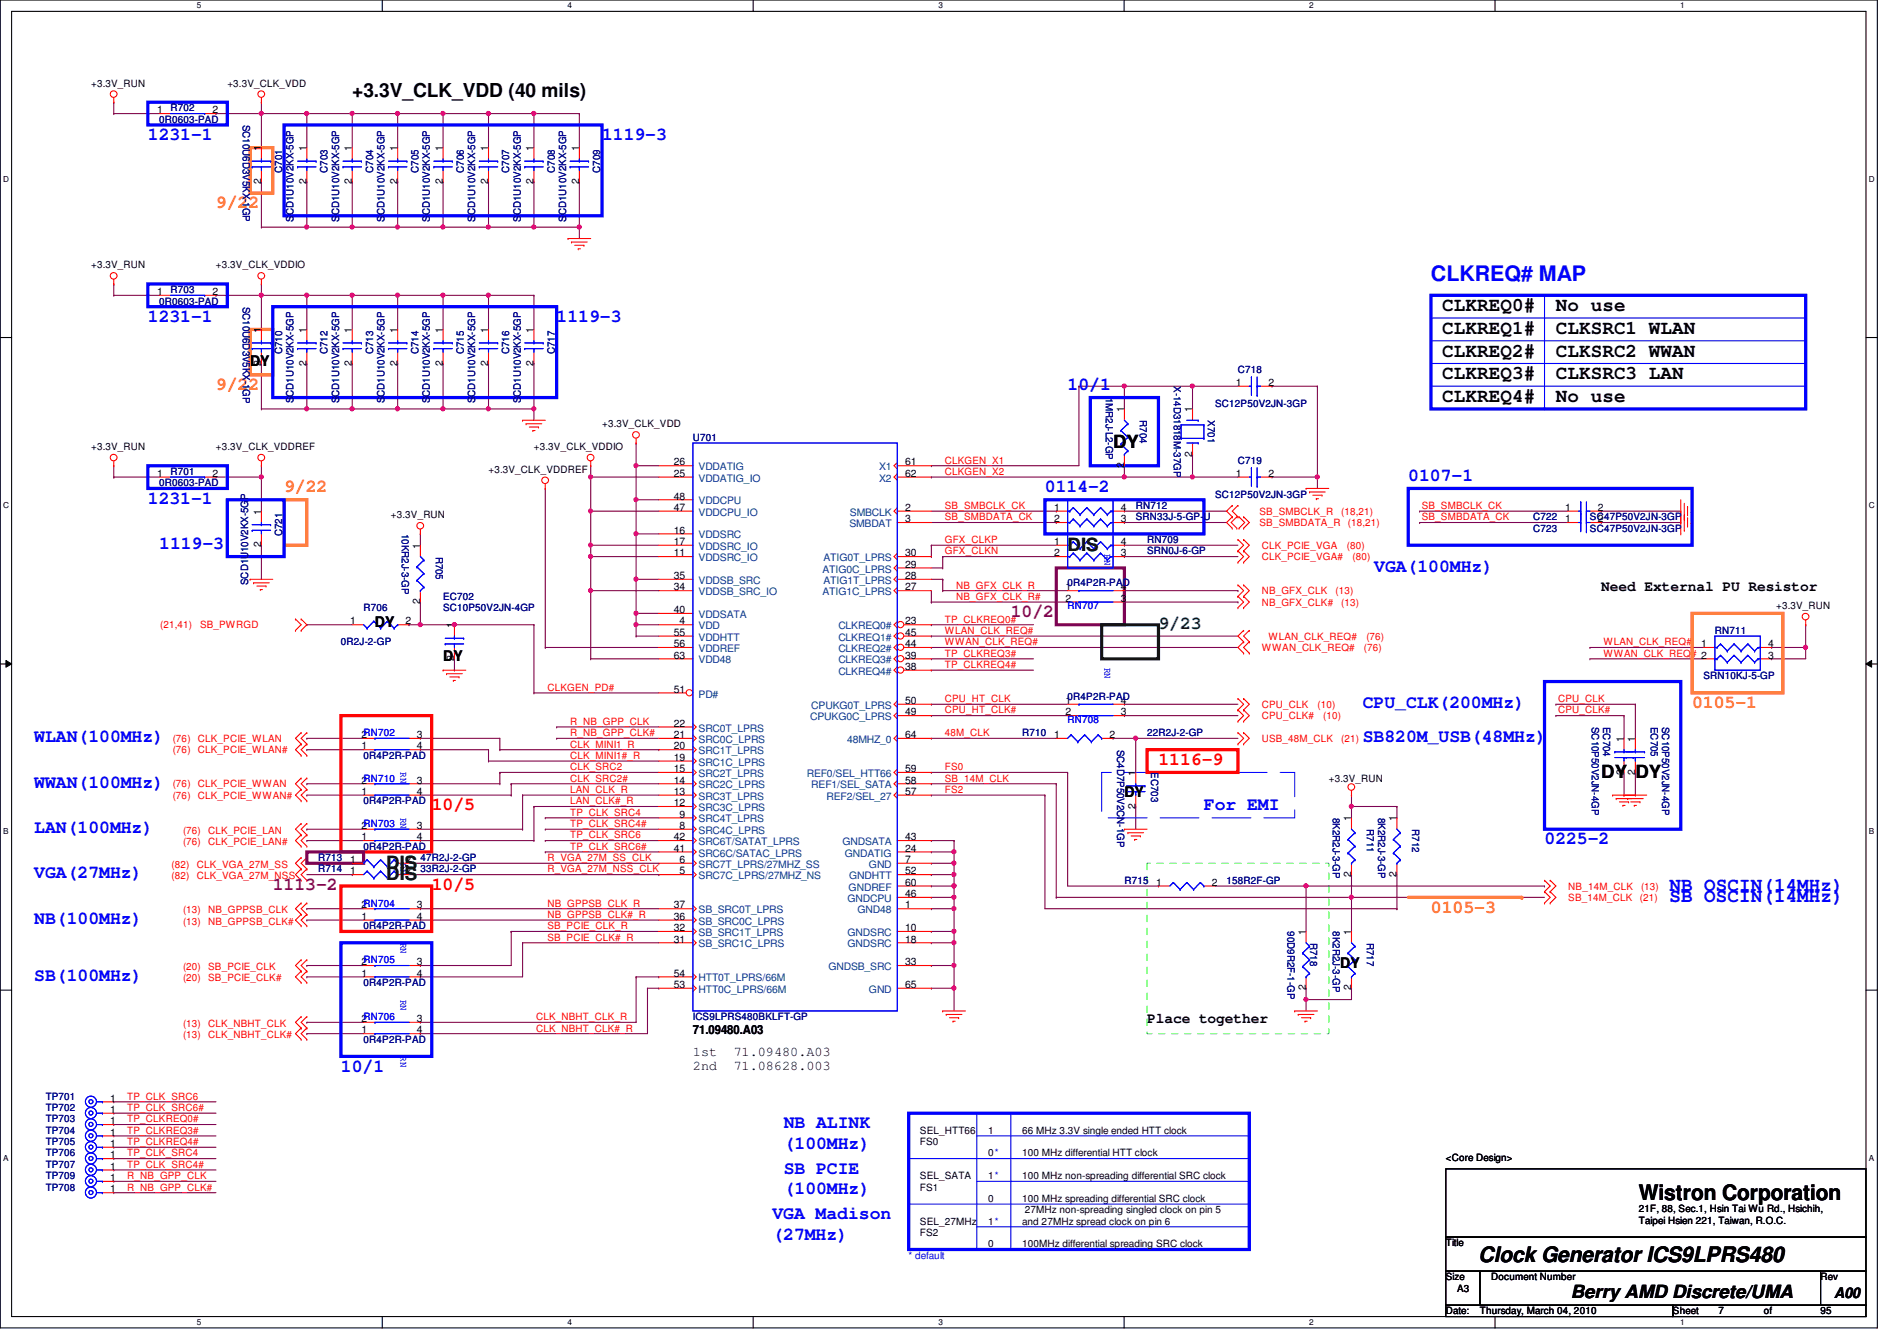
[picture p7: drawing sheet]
<svg xmlns="http://www.w3.org/2000/svg" width="297mm" height="210mm" viewBox="0 0 297 210" stroke-linecap="round" stroke-linejoin="round" font-family="sans-serif">
<defs><g id="words">
<text font-size="3.3" fill="#00f" x="224.1" y="44">CLKREQ# MAP</text>
<g font-size="3.3">
<text x="256.6" y="187.9">Wistron Corporation</text>
<text x="231.5" y="197.6">Clock Generator ICS9LPRS480</text>
</g>
<g font-size="3">
<text x="55.2" y="15.2">+3.3V_CLK_VDD (40 mils)</text>
<text x="225.8" y="48.7">CLKREQ0#</text>
<text x="225.8" y="52.3">CLKREQ1#</text>
<text x="243.6" y="48.7">No use</text>
<text x="243.6" y="52.3">CLKSRC1 WLAN</text>
<text x="225.8" y="55.8">CLKREQ2#</text>
<text x="225.8" y="59.4">CLKREQ3#</text>
<text x="243.6" y="55.8">CLKSRC2 WWAN</text>
<text x="243.6" y="59.4">CLKSRC3 LAN</text>
<text x="225.8" y="62.9">CLKREQ4#</text>
<text x="243.6" y="62.9">No use</text>
</g>
<g font-size="3" fill="#00f">
<text x="261.4" y="139.4">NB OSCIN(14MHz)</text>
<text x="261.4" y="141.2">SB OSCIN(14MHz)</text>
</g>
<g font-size="2.8" fill="#00f">
<text x="23.2" y="21.9">1231-1</text>
<text x="94.3" y="21.9">1119-3</text>
<text x="23.2" y="50.4">1231-1</text>
<text x="87.2" y="50.4">1119-3</text>
<text x="167.2" y="61">10/1</text>
<text x="163.6" y="77">0114-2</text>
<text x="220.5" y="75.3">0107-1</text>
<text x="23.2" y="78.8">1231-1</text>
<text x="24.9" y="85.9">1119-3</text>
<text x="215.2" y="89.5">VGA(100MHz)</text>
<text x="213.4" y="110.8">CPU_CLK(200MHz)</text>
<text x="5.4" y="116.2">WLAN(100MHz)</text>
<text x="213.4" y="116.2">SB820M_USB(48MHz)</text>
<text x="5.4" y="123.3">WWAN(100MHz)</text>
<text x="5.4" y="130.4">LAN(100MHz)</text>
<text x="188.5" y="126.8">For EMI</text>
<text x="5.4" y="137.5">VGA(27MHz)</text>
<text x="241.8" y="132.2">0225-2</text>
<text x="5.4" y="144.6">NB(100MHz)</text>
<text x="5.4" y="153.5">SB(100MHz)</text>
<text x="53.4" y="167.7">10/1</text>
<text x="122.7" y="176.6">NB ALINK</text>
<text x="122.7" y="179.8">(100MHz)</text>
<text x="122.7" y="183.7">SB PCIE</text>
<text x="120.9" y="190.8">VGA Madison</text>
<text x="122.7" y="186.9">(100MHz)</text>
<text x="120.9" y="194.1">(27MHz)</text>
</g>
<g font-size="2.8" fill="#ff8000">
<text x="33.8" y="32.6">9/22</text>
<text x="33.8" y="61">9/22</text>
<text x="44.5" y="77">9/22</text>
<text x="265" y="110.8">0105-1</text>
<text x="224.1" y="142.8">0105-3</text>
</g>
<g font-size="2.8">
<text x="174.3" y="70.2">DY</text>
<text x="250.7" y="121.8">DY</text>
<text x="256.1" y="121.8">DY</text>
<text x="246" y="203.2">Berry AMD Discrete/UMA</text>
</g>
<g font-size="2.8" fill="#008000">
<text x="167.2" y="86.2">DIS</text>
<text x="181.4" y="98.4">9/23</text>
<text x="60.5" y="137.8">DIS</text>
<text x="60.5" y="136">DIS</text>
</g>
<g font-size="2.8" fill="#800080">
<text x="158.3" y="96.6">10/2</text>
<text x="42.7" y="139.3">1113-2</text>
</g>
<g font-size="2.8" fill="#f00">
<text x="181.4" y="119.7">1116-9</text>
<text x="67.6" y="126.8">10/5</text>
<text x="67.6" y="139.3">10/5</text>
</g>
<g font-size="2.3">
<text x="39.2" y="57.2">DY</text>
<text x="250.7" y="92.5">Need External PU Resistor</text>
<text x="58.7" y="98.1">DY</text>
<text x="69.4" y="103.5">DY</text>
<text x="176.1" y="124.8">DY</text>
<text x="209.8" y="151.5">DY</text>
<text x="179.6" y="160.1">Place together</text>
<text x="287.2" y="203.2">A00</text>
</g>
<g font-size="2.1">
<text x="108.5" y="165.2">1st</text>
<text x="108.5" y="167.5">2nd</text>
<text x="114.8" y="165.2">71.09480.A03</text>
<text x="114.8" y="167.5">71.08628.003</text>
</g>
<text font-size="1.9" x="108.5" y="161.8">71.09480.A03</text>
<g font-size="1.6">
<text x="14.3" y="13.5">+3.3V_RUN</text>
<text x="24.6" y="17.7">1</text>
<text x="33.3" y="17.7">2</text>
<text x="35.6" y="13.5">+3.3V_CLK_VDD</text>
<text x="40.9" y="23.7" transform="rotate(-90 40.9 23.7)">1</text>
<text x="48" y="23.7" transform="rotate(-90 48 23.7)">1</text>
<text x="55.1" y="23.7" transform="rotate(-90 55.1 23.7)">1</text>
<text x="62.2" y="23.7" transform="rotate(-90 62.2 23.7)">1</text>
<text x="69.3" y="23.7" transform="rotate(-90 69.3 23.7)">1</text>
<text x="76.5" y="23.7" transform="rotate(-90 76.5 23.7)">1</text>
<text x="83.6" y="23.7" transform="rotate(-90 83.6 23.7)">1</text>
<text x="90.7" y="23.7" transform="rotate(-90 90.7 23.7)">1</text>
<text x="40.9" y="28.8" transform="rotate(-90 40.9 28.8)">2</text>
<text x="48" y="28.8" transform="rotate(-90 48 28.8)">2</text>
<text x="55.1" y="28.8" transform="rotate(-90 55.1 28.8)">2</text>
<text x="62.2" y="28.8" transform="rotate(-90 62.2 28.8)">2</text>
<text x="69.3" y="28.8" transform="rotate(-90 69.3 28.8)">2</text>
<text x="76.5" y="28.8" transform="rotate(-90 76.5 28.8)">2</text>
<text x="83.6" y="28.8" transform="rotate(-90 83.6 28.8)">2</text>
<text x="90.7" y="28.8" transform="rotate(-90 90.7 28.8)">2</text>
<text x="14.3" y="42">+3.3V_RUN</text>
<text x="33.8" y="42">+3.3V_CLK_VDDIO</text>
<text x="24.6" y="46.2">1</text>
<text x="33.3" y="46.2">2</text>
<text x="40.9" y="52.1" transform="rotate(-90 40.9 52.1)">1</text>
<text x="48" y="52.1" transform="rotate(-90 48 52.1)">1</text>
<text x="55.1" y="52.1" transform="rotate(-90 55.1 52.1)">1</text>
<text x="62.2" y="52.1" transform="rotate(-90 62.2 52.1)">1</text>
<text x="69.3" y="52.1" transform="rotate(-90 69.3 52.1)">1</text>
<text x="76.5" y="52.1" transform="rotate(-90 76.5 52.1)">1</text>
<text x="83.6" y="52.1" transform="rotate(-90 83.6 52.1)">1</text>
<text x="40.9" y="57.2" transform="rotate(-90 40.9 57.2)">2</text>
<text x="48" y="57.2" transform="rotate(-90 48 57.2)">2</text>
<text x="55.1" y="57.2" transform="rotate(-90 55.1 57.2)">2</text>
<text x="62.2" y="57.2" transform="rotate(-90 62.2 57.2)">2</text>
<text x="69.3" y="57.2" transform="rotate(-90 69.3 57.2)">2</text>
<text x="76.5" y="57.2" transform="rotate(-90 76.5 57.2)">2</text>
<text x="83.6" y="57.2" transform="rotate(-90 83.6 57.2)">2</text>
<text x="176" y="64.6" transform="rotate(-90 176 64.6)">1</text>
<text x="186.7" y="64.6" transform="rotate(-90 186.7 64.6)">1</text>
<text x="193.5" y="60.4">1</text>
<text x="198.6" y="60.4">2</text>
<text x="14.3" y="70.4">+3.3V_RUN</text>
<text x="33.8" y="70.4">+3.3V_CLK_VDDREF</text>
<text x="83.6" y="70.4">+3.3V_CLK_VDDIO</text>
<text x="94.3" y="66.9">+3.3V_CLK_VDD</text>
<text x="186.7" y="71.5" transform="rotate(-90 186.7 71.5)">2</text>
<text x="24.6" y="74.6">1</text>
<text x="33.3" y="74.6">2</text>
<text x="76.5" y="74">+3.3V_CLK_VDDREF</text>
<text x="105.5" y="74.6">25</text>
<text x="105.5" y="72.9">26</text>
<text x="141.7" y="72.9">61</text>
<text x="141.7" y="74.6">62</text>
<text x="176" y="73.2" transform="rotate(-90 176 73.2)">2</text>
<text x="193.5" y="74.6">1</text>
<text x="198.6" y="74.6">2</text>
<text x="40.9" y="80.6" transform="rotate(-90 40.9 80.6)">1</text>
<text x="61.2" y="81.1">+3.3V_RUN</text>
<text x="105.5" y="83.5">16</text>
<text x="105.5" y="80">47</text>
<text x="105.5" y="78.2">48</text>
<text x="141.7" y="80">2</text>
<text x="141.7" y="81.7">3</text>
<text x="165.1" y="80">1</text>
<text x="165.1" y="81.7">2</text>
<text x="175.5" y="81.7">3</text>
<text x="175.5" y="80">4</text>
<text x="245.1" y="80">1</text>
<text x="245.1" y="81.7">1</text>
<text x="250.2" y="80">2</text>
<text x="250.2" y="81.7">2</text>
<text x="40.9" y="85.7" transform="rotate(-90 40.9 85.7)">2</text>
<text x="65.8" y="85.9" transform="rotate(-90 65.8 85.9)">1</text>
<text x="105.5" y="87.1">11</text>
<text x="105.5" y="85.3">17</text>
<text x="141.7" y="88.9">29</text>
<text x="141.7" y="87.1">30</text>
<text x="165.1" y="85.3">1</text>
<text x="165.1" y="87.1">2</text>
<text x="175.5" y="87.1">3</text>
<text x="175.5" y="85.3">4</text>
<text x="65.8" y="94.6" transform="rotate(-90 65.8 94.6)">2</text>
<text x="105.5" y="92.4">34</text>
<text x="105.5" y="90.6">35</text>
<text x="105.5" y="96">40</text>
<text x="141.7" y="92.4">27</text>
<text x="141.7" y="90.6">28</text>
<text x="166.8" y="92.4">1</text>
<text x="166.8" y="94.2">2</text>
<text x="175.5" y="94.2">3</text>
<text x="175.5" y="92.4">4</text>
<text x="278.1" y="95.3">+3.3V_RUN</text>
<text x="54.8" y="97.7">1</text>
<text x="63.5" y="97.7">2</text>
<text x="71.1" y="98.3" transform="rotate(-90 71.1 98.3)">1</text>
<text x="105.5" y="99.5">55</text>
<text x="105.5" y="101.3">56</text>
<text x="106.4" y="97.7">4</text>
<text x="141.7" y="97.7">23</text>
<text x="141.7" y="101.3">44</text>
<text x="141.7" y="99.5">45</text>
<text x="266.4" y="101.3">1</text>
<text x="276.9" y="101.3">4</text>
<text x="71.1" y="103.5" transform="rotate(-90 71.1 103.5)">2</text>
<text x="105.5" y="103.1">63</text>
<text x="141.7" y="104.9">38</text>
<text x="141.7" y="103.1">39</text>
<text x="276.9" y="103.1">3</text>
<text x="105.5" y="113.7">22</text>
<text x="105.5" y="108.4">51</text>
<text x="141.7" y="112">49</text>
<text x="141.7" y="110.2">50</text>
<text x="166.8" y="110.2">1</text>
<text x="166.8" y="112">2</text>
<text x="175.5" y="112">3</text>
<text x="175.5" y="110.2">4</text>
<text x="56.6" y="117.3">1</text>
<text x="56.6" y="115.5">2RN702</text>
<text x="65.3" y="115.5">3</text>
<text x="65.3" y="117.3">4</text>
<text x="105.5" y="119.1">19</text>
<text x="105.5" y="117.3">20</text>
<text x="105.5" y="115.5">21</text>
<text x="141.7" y="115.5">64</text>
<text x="165.1" y="115.5">1</text>
<text x="173.7" y="115.5">2</text>
<text x="254.3" y="116.1" transform="rotate(-90 254.3 116.1)">1</text>
<text x="256" y="116.1" transform="rotate(-90 256 116.1)">1</text>
<text x="56.6" y="124.4">1</text>
<text x="56.6" y="122.6">2RN710</text>
<text x="65.3" y="122.6">3</text>
<text x="65.3" y="124.4">4</text>
<text x="105.5" y="124.4">13</text>
<text x="105.5" y="122.6">14</text>
<text x="105.5" y="120.9">15</text>
<text x="141.7" y="124.4">57</text>
<text x="141.7" y="122.6">58</text>
<text x="141.7" y="120.9">59</text>
<text x="177.8" y="121.5" transform="rotate(-90 177.8 121.5)">1</text>
<text x="208.1" y="122.3">+3.3V_RUN</text>
<text x="254.3" y="121.2" transform="rotate(-90 254.3 121.2)">2</text>
<text x="256" y="121.2" transform="rotate(-90 256 121.2)">2</text>
<text x="56.6" y="131.5">1</text>
<text x="56.6" y="129.8">2RN703</text>
<text x="65.3" y="129.8">3</text>
<text x="65.3" y="131.5">4</text>
<text x="105.5" y="126.2">12</text>
<text x="105.5" y="131.5">42</text>
<text x="106.4" y="129.8">8</text>
<text x="106.4" y="128">9</text>
<text x="141.7" y="131.5">43</text>
<text x="177.8" y="126.6" transform="rotate(-90 177.8 126.6)">2</text>
<text x="211.6" y="128.6" transform="rotate(-90 211.6 128.6)">1</text>
<text x="218.7" y="128.6" transform="rotate(-90 218.7 128.6)">1</text>
<text x="54.8" y="136.9">1</text>
<text x="54.8" y="135.1">1</text>
<text x="63.5" y="136.9">2</text>
<text x="63.5" y="135.1">2</text>
<text x="105.5" y="133.3">41</text>
<text x="106.4" y="136.9">5</text>
<text x="106.4" y="135.1">6</text>
<text x="141.7" y="135.1">7</text>
<text x="141.7" y="133.3">24</text>
<text x="141.7" y="136.9">52</text>
<text x="211.6" y="137.2" transform="rotate(-90 211.6 137.2)">2</text>
<text x="218.7" y="137.2" transform="rotate(-90 218.7 137.2)">2</text>
<text x="56.6" y="144">1</text>
<text x="56.6" y="142.2">2RN704</text>
<text x="65.3" y="142.2">3</text>
<text x="65.3" y="144">4</text>
<text x="105.5" y="144">36</text>
<text x="105.5" y="142.2">37</text>
<text x="141.7" y="142.2">1</text>
<text x="141.7" y="140.4">46</text>
<text x="141.7" y="138.6">60</text>
<text x="181.1" y="138.6">1</text>
<text x="189.7" y="138.6">2</text>
<text x="105.5" y="147.5">31</text>
<text x="105.5" y="145.8">32</text>
<text x="141.7" y="145.8">10</text>
<text x="141.7" y="147.5">18</text>
<text x="204.5" y="146.3" transform="rotate(-90 204.5 146.3)">1</text>
<text x="211.6" y="146.3" transform="rotate(-90 211.6 146.3)">1</text>
<text x="56.6" y="152.9">1</text>
<text x="56.6" y="151.1">2RN705</text>
<text x="65.3" y="151.1">3</text>
<text x="65.3" y="152.9">4</text>
<text x="105.5" y="154.6">53</text>
<text x="105.5" y="152.9">54</text>
<text x="141.7" y="151.1">33</text>
<text x="141.7" y="154.6">65</text>
<text x="204.5" y="155" transform="rotate(-90 204.5 155)">2</text>
<text x="211.6" y="155" transform="rotate(-90 211.6 155)">2</text>
<text x="56.6" y="161.8">1</text>
<text x="56.6" y="160">2RN706</text>
<text x="65.3" y="160">3</text>
<text x="65.3" y="161.8">4</text>
<text x="17.3" y="172.4">1</text>
<text x="17.3" y="174.2">1</text>
<text x="17.3" y="176">1</text>
<text x="17.3" y="179.5">1</text>
<text x="17.3" y="177.8">1</text>
<text x="144.1" y="179.2">FS0</text>
<text x="144.1" y="177.5">SEL_HTT66</text>
<text x="154.7" y="177.5">1</text>
<text x="160.1" y="177.5">66 MHz 3.3V single ended HTT clock</text>
<text x="17.3" y="184.9">1</text>
<text x="17.3" y="181.3">1</text>
<text x="17.3" y="183.1">1</text>
<text x="144.1" y="184.6">SEL_SATA</text>
<text x="154.7" y="181">0*</text>
<text x="154.7" y="184.6">1*</text>
<text x="160.1" y="181">100 MHz differential HTT clock</text>
<text x="160.1" y="184.6">100 MHz non-spreading differential SRC clock</text>
<text x="226.4" y="181.7">&lt;Core Design&gt;</text>
<text x="17.3" y="186.6">1</text>
<text x="144.1" y="191.7">SEL_27MHz</text>
<text x="144.1" y="186.4">FS1</text>
<text x="154.7" y="188.1">0</text>
<text x="154.7" y="191.7">1*</text>
<text x="160.1" y="188.1">100 MHz spreading differential SRC clock</text>
<text x="160.1" y="191.7">and 27MHz spread clock on pin 6</text>
<text x="160.5" y="189.9">27MHz non-spreading singled clock on pin 5</text>
<text x="256.6" y="189.7">21F, 88, Sec.1, Hsin Tai Wu Rd., Hsichih,</text>
<text x="256.6" y="191.6">Taipei Hsien 221, Taiwan, R.O.C.</text>
<text x="144.1" y="193.5">FS2</text>
<text x="154.7" y="195.2">0</text>
<text x="160.1" y="195.2">100MHz differential spreading SRC clock</text>
<text x="226.4" y="195.1">Title</text>
<text x="226.4" y="200.4">Size</text>
<text x="228.2" y="202.2">A3</text>
<text x="233.5" y="200.4">Document Number</text>
<text x="285.1" y="200.4">Rev</text>
<text x="226.4" y="205.7">Date:</text>
<text x="231.7" y="205.7">Thursday, March 04, 2010</text>
<text x="262" y="205.7">Sheet</text>
<text x="269.1" y="205.7">7</text>
<text x="276.2" y="205.7">of</text>
<text x="285.1" y="205.7">95</text>
</g>
<g font-size="1.6" fill="#000080">
<text x="26.7" y="17.4">R702</text>
<text x="24.9" y="19.2">0R0603-PAD</text>
<text x="38" y="19.6" transform="rotate(90 38 19.6)">SC10U6D3V5KX-1GP</text>
<text x="44.2" y="27" transform="rotate(-90 44.2 27)">C701</text>
<text x="51.3" y="27" transform="rotate(-90 51.3 27)">C703</text>
<text x="58.4" y="27" transform="rotate(-90 58.4 27)">C704</text>
<text x="65.5" y="27" transform="rotate(-90 65.5 27)">C705</text>
<text x="72.6" y="27" transform="rotate(-90 72.6 27)">C706</text>
<text x="79.8" y="27" transform="rotate(-90 79.8 27)">C707</text>
<text x="86.9" y="27" transform="rotate(-90 86.9 27)">C708</text>
<text x="94" y="27" transform="rotate(-90 94 27)">C709</text>
<text x="46" y="34.7" transform="rotate(-90 46 34.7)">SCD1U10V2KX-5GP</text>
<text x="53.1" y="34.7" transform="rotate(-90 53.1 34.7)">SCD1U10V2KX-5GP</text>
<text x="60.2" y="34.7" transform="rotate(-90 60.2 34.7)">SCD1U10V2KX-5GP</text>
<text x="67.3" y="34.7" transform="rotate(-90 67.3 34.7)">SCD1U10V2KX-5GP</text>
<text x="74.4" y="34.7" transform="rotate(-90 74.4 34.7)">SCD1U10V2KX-5GP</text>
<text x="81.5" y="34.7" transform="rotate(-90 81.5 34.7)">SCD1U10V2KX-5GP</text>
<text x="88.6" y="34.7" transform="rotate(-90 88.6 34.7)">SCD1U10V2KX-5GP</text>
<text x="24.9" y="47.7">0R0603-PAD</text>
<text x="26.7" y="45.9">R703</text>
<text x="38" y="48" transform="rotate(90 38 48)">SC10U6D3V5KX-1GP</text>
<text x="44.2" y="55.5" transform="rotate(-90 44.2 55.5)">C710</text>
<text x="51.3" y="55.5" transform="rotate(-90 51.3 55.5)">C712</text>
<text x="58.4" y="55.5" transform="rotate(-90 58.4 55.5)">C713</text>
<text x="65.5" y="55.5" transform="rotate(-90 65.5 55.5)">C714</text>
<text x="72.6" y="55.5" transform="rotate(-90 72.6 55.5)">C715</text>
<text x="79.8" y="55.5" transform="rotate(-90 79.8 55.5)">C716</text>
<text x="86.9" y="55.5" transform="rotate(-90 86.9 55.5)">C717</text>
<text x="193.8" y="58.3">C718</text>
<text x="46" y="63.1" transform="rotate(-90 46 63.1)">SCD1U10V2KX-5GP</text>
<text x="53.1" y="63.1" transform="rotate(-90 53.1 63.1)">SCD1U10V2KX-5GP</text>
<text x="60.2" y="63.1" transform="rotate(-90 60.2 63.1)">SCD1U10V2KX-5GP</text>
<text x="67.3" y="63.1" transform="rotate(-90 67.3 63.1)">SCD1U10V2KX-5GP</text>
<text x="74.4" y="63.1" transform="rotate(-90 74.4 63.1)">SCD1U10V2KX-5GP</text>
<text x="81.5" y="63.1" transform="rotate(-90 81.5 63.1)">SCD1U10V2KX-5GP</text>
<text x="173.1" y="62.2" transform="rotate(90 173.1 62.2)">1MR2J-L2-GP</text>
<text x="178.5" y="65.8" transform="rotate(90 178.5 65.8)">R704</text>
<text x="183.8" y="60.5" transform="rotate(90 183.8 60.5)">X-14D31818M-37GP</text>
<text x="189.1" y="65.8" transform="rotate(90 189.1 65.8)">X701</text>
<text x="190.3" y="63.7">SC12P50V2JN-3GP</text>
<text x="108.5" y="69">U701</text>
<text x="24.9" y="76.1">0R0603-PAD</text>
<text x="26.7" y="74.3">R701</text>
<text x="190.3" y="77.9">SC12P50V2JN-3GP</text>
<text x="193.8" y="72.6">C719</text>
<text x="44.2" y="83.9" transform="rotate(-90 44.2 83.9)">C721</text>
<text x="62.9" y="83.6" transform="rotate(90 62.9 83.6)">10KR2J-3-GP</text>
<text x="177.8" y="79.7">RN712</text>
<text x="177.8" y="81.4">SRN33J-5-GP-U</text>
<text x="240.1" y="81.4">C722</text>
<text x="240.1" y="83.2">C723</text>
<text x="249" y="81.4">SC47P50V2JN-3GP</text>
<text x="249" y="83.2">SC47P50V2JN-3GP</text>
<text x="68.2" y="87.1" transform="rotate(90 68.2 87.1)">R705</text>
<text x="179.6" y="85">RN709</text>
<text x="179.6" y="86.8">SRN0J-6-GP</text>
<text x="38.9" y="91.6" transform="rotate(-90 38.9 91.6)">SCD1U10V2KX-5GP</text>
<text x="56.9" y="95.7">R706</text>
<text x="69.4" y="93.9">EC702</text>
<text x="69.4" y="95.7">SC10P50V2JN-4GP</text>
<text x="167.2" y="91.8">0R4P2R-PAD</text>
<text x="53.4" y="101">0R2J-2-GP</text>
<text x="268.5" y="99.2">RN711</text>
<text x="266.7" y="106.3">SRN10KJ-5-GP</text>
<text x="167.2" y="109.6">0R4P2R-PAD</text>
<text x="249.3" y="113.8" transform="rotate(90 249.3 113.8)">SC10P50V2JN-4GP</text>
<text x="251" y="113.8" transform="rotate(90 251 113.8)">EC704</text>
<text x="258.5" y="113.8" transform="rotate(90 258.5 113.8)">EC705</text>
<text x="260.3" y="113.8" transform="rotate(90 260.3 113.8)">SC10P50V2JN-4GP</text>
<text x="56.9" y="118.8">0R4P2R-PAD</text>
<text x="160.1" y="115.2">R710</text>
<text x="174.9" y="117.3" transform="rotate(90 174.9 117.3)">SC4D7P50V2CN-1GP</text>
<text x="179.6" y="115.2">22R2J-2-GP</text>
<text x="56.9" y="125.9">0R4P2R-PAD</text>
<text x="180.3" y="120.9" transform="rotate(90 180.3 120.9)">EC703</text>
<text x="208.7" y="128" transform="rotate(90 208.7 128)">8K2R2J-3-GP</text>
<text x="214" y="129.8" transform="rotate(90 214 129.8)">R711</text>
<text x="215.8" y="128" transform="rotate(90 215.8 128)">8K2R2J-3-GP</text>
<text x="221.1" y="129.8" transform="rotate(90 221.1 129.8)">R712</text>
<text x="49.8" y="136.6">R714</text>
<text x="49.8" y="134.8">R713</text>
<text x="56.9" y="133">0R4P2R-PAD</text>
<text x="65.8" y="136.6">33R2J-2-GP</text>
<text x="65.8" y="134.8">47R2J-2-GP</text>
<text x="176.1" y="138.3">R715</text>
<text x="192.1" y="138.3">158R2F-GP</text>
<text x="56.9" y="145.5">0R4P2R-PAD</text>
<text x="201.6" y="145.8" transform="rotate(90 201.6 145.8)">90D9R2F-1-GP</text>
<text x="205.1" y="147.6" transform="rotate(90 205.1 147.6)">R718</text>
<text x="208.7" y="145.8" transform="rotate(90 208.7 145.8)">8K2R2J-3-GP</text>
<text x="214" y="147.6" transform="rotate(90 214 147.6)">R717</text>
<text x="56.9" y="154.3">0R4P2R-PAD</text>
<text x="108.5" y="159.7">ICS9LPRS480BKLFT-GP</text>
<text x="56.9" y="163.2">0R4P2R-PAD</text>
<text x="7.2" y="173.9">TP702</text>
<text x="7.2" y="172.1">TP701</text>
<text x="7.2" y="175.7">TP703</text>
<text x="7.2" y="179.2">TP705</text>
<text x="7.2" y="177.5">TP704</text>
<text x="7.2" y="184.6">TP709</text>
<text x="7.2" y="181">TP706</text>
<text x="7.2" y="182.8">TP707</text>
<text x="7.2" y="186.4">TP708</text>
</g>
<g font-size="1.6" fill="#004080">
<text x="109.4" y="75.4">VDDATIG_IO</text>
<text x="109.4" y="73.6">VDDATIG</text>
<text x="137.7" y="73.6">X1</text>
<text x="137.7" y="75.4">X2</text>
<text x="109.4" y="80.7">VDDCPU_IO</text>
<text x="109.4" y="79">VDDCPU</text>
<text x="133" y="82.5">SMBDAT</text>
<text x="133.1" y="80.7">SMBCLK</text>
<text x="109.4" y="87.8">VDDSRC_IO</text>
<text x="109.4" y="84.3">VDDSRC</text>
<text x="109.4" y="86.1">VDDSRC_IO</text>
<text x="128.8" y="89.6">ATIG0C_LPRS</text>
<text x="128.9" y="87.8">ATIG0T_LPRS</text>
<text x="109.4" y="93.2">VDDSB_SRC_IO</text>
<text x="109.4" y="91.4">VDDSB_SRC</text>
<text x="128.8" y="93.2">ATIG1C_LPRS</text>
<text x="128.9" y="91.4">ATIG1T_LPRS</text>
<text x="109.4" y="98.5">VDD</text>
<text x="109.4" y="96.7">VDDSATA</text>
<text x="109.4" y="100.3">VDDHTT</text>
<text x="131.3" y="98.5">CLKREQ0#</text>
<text x="131.3" y="100.3">CLKREQ1#</text>
<text x="109.4" y="102.1">VDDREF</text>
<text x="109.4" y="103.8">VDD48</text>
<text x="131.3" y="105.6">CLKREQ4#</text>
<text x="131.3" y="103.8">CLKREQ3#</text>
<text x="131.3" y="102.1">CLKREQ2#</text>
<text x="109.4" y="109.2">PD#</text>
<text x="126.9" y="112.7">CPUKG0C_LPRS</text>
<text x="127" y="111">CPUKG0T_LPRS</text>
<text x="109.4" y="119.8">SRC1C_LPRS</text>
<text x="109.4" y="118.1">SRC1T_LPRS</text>
<text x="109.4" y="116.3">SRC0C_LPRS</text>
<text x="109.4" y="114.5">SRC0T_LPRS</text>
<text x="132.6" y="116.3">48MHZ_0</text>
<text x="109.4" y="125.2">SRC3T_LPRS</text>
<text x="109.4" y="123.4">SRC2C_LPRS</text>
<text x="109.4" y="121.6">SRC2T_LPRS</text>
<text x="126.3" y="121.6">REF0/SEL_HTT66</text>
<text x="127" y="123.4">REF1/SEL_SATA</text>
<text x="129.4" y="125.2">REF2/SEL_27</text>
<text x="109.4" y="130.5">SRC4C_LPRS</text>
<text x="109.4" y="128.7">SRC4T_LPRS</text>
<text x="109.4" y="127">SRC3C_LPRS</text>
<text x="109.4" y="137.6">SRC7C_LPRS/27MHZ_NS</text>
<text x="109.4" y="135.8">SRC7T_LPRS/27MHZ_SS</text>
<text x="109.4" y="134.1">SRC6C/SATAC_LPRS</text>
<text x="109.4" y="132.3">SRC6T/SATAT_LPRS</text>
<text x="131.9" y="132.3">GNDSATA</text>
<text x="132.3" y="134.1">GNDATIG</text>
<text x="133" y="137.6">GNDHTT</text>
<text x="136.1" y="135.8">GND</text>
<text x="109.4" y="143">SB_SRC0T_LPRS</text>
<text x="132.7" y="141.2">GNDCPU</text>
<text x="132.9" y="139.4">GNDREF</text>
<text x="134.3" y="143">GND48</text>
<text x="109.4" y="148.3">SB_SRC1C_LPRS</text>
<text x="109.4" y="146.5">SB_SRC1T_LPRS</text>
<text x="109.4" y="144.7">SB_SRC0C_LPRS</text>
<text x="132.7" y="146.5">GNDSRC</text>
<text x="132.7" y="148.3">GNDSRC</text>
<text x="109.4" y="155.4">HTT0C_LPRS/66M</text>
<text x="109.4" y="153.6">HTT0T_LPRS/66M</text>
<text x="129.7" y="151.8">GNDSB_SRC</text>
<text x="136.1" y="155.4">GND</text>
</g>
<g font-size="1.6" fill="#f00">
<text x="148" y="72.6">CLKGEN_X1</text>
<text x="148" y="74.3">CLKGEN_X2</text>
<text x="148" y="79.7">SB_SMBCLK_CK</text>
<text x="148" y="81.4">SB_SMBDATA_CK</text>
<text x="197.2" y="80.6">SB_SMBCLK_R</text>
<text x="197.2" y="82.3">SB_SMBDATA_R</text>
<text x="210" y="80.6">(18,21)</text>
<text x="211.1" y="82.3">(18,21)</text>
<text x="222.6" y="79.7">SB_SMBCLK_CK</text>
<text x="222.6" y="81.4">SB_SMBDATA_CK</text>
<text x="148" y="86.8">GFX_CLKN</text>
<text x="148" y="85">GFX_CLKP</text>
<text x="197.6" y="85.9">CLK_PCIE_VGA</text>
<text x="197.6" y="87.7">CLK_PCIE_VGA#</text>
<text x="210.9" y="85.9">(80)</text>
<text x="211.8" y="87.7">(80)</text>
<text x="149.7" y="93.9">NB_GFX_CLK_R#</text>
<text x="149.7" y="92.1">NB_GFX_CLK_R</text>
<text x="197.6" y="93">NB_GFX_CLK</text>
<text x="197.6" y="94.8">NB_GFX_CLK#</text>
<text x="209.1" y="93">(13)</text>
<text x="210" y="94.8">(13)</text>
<text x="25.1" y="98.3">(21,41)</text>
<text x="31.3" y="98.3">SB_PWRGD</text>
<text x="148" y="99.2">WLAN_CLK_REQ#</text>
<text x="148" y="97.5">TP_CLKREQ0#</text>
<text x="148" y="101">WWAN_CLK_REQ#</text>
<text x="197.6" y="101.9">WWAN_CLK_REQ#</text>
<text x="198.6" y="100.1">WLAN_CLK_REQ#</text>
<text x="213.6" y="101.9">(76)</text>
<text x="213.9" y="100.1">(76)</text>
<text x="251.1" y="101">WLAN_CLK_REQ#</text>
<text x="148" y="104.6">TP_CLKREQ4#</text>
<text x="148" y="102.8">TP_CLKREQ3#</text>
<text x="251.1" y="102.8">WWAN_CLK_REQ# 2</text>
<text x="85.7" y="108.1">CLKGEN_PD#</text>
<text x="89.3" y="113.5">R_NB_GPP_CLK</text>
<text x="148" y="109.9">CPU_HT_CLK</text>
<text x="148" y="111.7">CPU_HT_CLK#</text>
<text x="197.6" y="110.8">CPU_CLK</text>
<text x="197.6" y="112.6">CPU_CLK#</text>
<text x="206.3" y="110.8">(10)</text>
<text x="207.2" y="112.6">(10)</text>
<text x="244" y="109.9">CPU_CLK</text>
<text x="244" y="111.7">CPU_CLK#</text>
<text x="27" y="116.1">(76)</text>
<text x="27" y="117.9">(76)</text>
<text x="31" y="116.1">CLK_PCIE_WLAN</text>
<text x="31" y="117.9">CLK_PCIE_WLAN#</text>
<text x="89.3" y="115.2">R_NB_GPP_CLK#</text>
<text x="89.3" y="118.8">CLK_MINI1#_R</text>
<text x="89.3" y="117">CLK_MINI1_R</text>
<text x="148" y="115.2">48M_CLK</text>
<text x="197.6" y="116.1">USB_48M_CLK</text>
<text x="210" y="116.1">(21)</text>
<text x="27" y="123.2">(76)</text>
<text x="27" y="125">(76)</text>
<text x="31" y="123.2">CLK_PCIE_WWAN</text>
<text x="31" y="125">CLK_PCIE_WWAN#</text>
<text x="89.3" y="125.9">LAN_CLK#_R</text>
<text x="89.3" y="124.1">LAN_CLK_R</text>
<text x="89.3" y="122.3">CLK_SRC2#</text>
<text x="89.3" y="120.6">CLK_SRC2</text>
<text x="148" y="124.1">FS2</text>
<text x="148" y="120.6">FS0</text>
<text x="148" y="122.3">SB_14M_CLK</text>
<text x="28.7" y="130.5">(76)</text>
<text x="32.6" y="130.5">CLK_PCIE_LAN</text>
<text x="89.3" y="131.2">TP_CLK_SRC6</text>
<text x="89.3" y="129.5">TP_CLK_SRC4#</text>
<text x="89.3" y="127.7">TP_CLK_SRC4</text>
<text x="26.9" y="137.6">(82)</text>
<text x="26.9" y="135.8">(82)</text>
<text x="28.7" y="132.3">(76)</text>
<text x="30.8" y="137.6">CLK_VGA_27M_NSS</text>
<text x="30.8" y="135.8">CLK_VGA_27M_SS</text>
<text x="32.6" y="132.3">CLK_PCIE_LAN#</text>
<text x="85.7" y="134.8">R_VGA_27M_SS_CLK</text>
<text x="85.7" y="136.6">R_VGA_27M_NSS_CLK</text>
<text x="89.3" y="133">TP_CLK_SRC6#</text>
<text x="28.7" y="143">(13)</text>
<text x="32.6" y="143">NB_GPPSB_CLK</text>
<text x="85.7" y="141.9">NB_GPPSB_CLK_R</text>
<text x="85.7" y="143.7">NB_GPPSB_CLK#_R</text>
<text x="245.6" y="141">SB_14M_CLK</text>
<text x="245.6" y="139.2">NB_14M_CLK</text>
<text x="256.8" y="141">(21)</text>
<text x="257" y="139.2">(13)</text>
<text x="28.7" y="144.7">(13)</text>
<text x="32.6" y="144.7">NB_GPPSB_CLK#</text>
<text x="85.7" y="147.2">SB_PCIE_CLK#_R</text>
<text x="85.7" y="145.5">SB_PCIE_CLK_R</text>
<text x="28.7" y="153.6">(20)</text>
<text x="28.7" y="151.8">(20)</text>
<text x="32.6" y="153.6">SB_PCIE_CLK#</text>
<text x="32.6" y="151.8">SB_PCIE_CLK</text>
<text x="28.7" y="160.7">(13)</text>
<text x="32.6" y="160.7">CLK_NBHT_CLK</text>
<text x="83.9" y="159.7">CLK_NBHT_CLK_R</text>
<text x="83.9" y="161.5">CLK_NBHT_CLK#_R</text>
<text x="28.7" y="162.5">(13)</text>
<text x="32.6" y="162.5">CLK_NBHT_CLK#</text>
<text x="19.9" y="172.1">TP_CLK_SRC6</text>
<text x="19.9" y="173.9">TP_CLK_SRC6#</text>
<text x="19.9" y="179.2">TP_CLKREQ4#</text>
<text x="19.9" y="177.5">TP_CLKREQ3#</text>
<text x="19.9" y="175.7">TP_CLKREQ0#</text>
<text x="19.9" y="181">TP_CLK_SRC4</text>
<text x="19.9" y="182.8">TP_CLK_SRC4#</text>
<text x="19.9" y="184.6">R_NB_GPP_CLK</text>
<text x="19.9" y="186.4">R_NB_GPP_CLK#</text>
</g>
<g font-size="1.6" fill="#00f">
<text x="172.9" y="86.8" transform="rotate(90 172.9 86.8)">RN</text>
<text x="167.2" y="95.3">RN707</text>
<text x="172.9" y="104.6" transform="rotate(90 172.9 104.6)">RN</text>
<text x="167.2" y="113.1">RN708</text>
<text x="62.7" y="120.9" transform="rotate(90 62.7 120.9)">RN</text>
<text x="62.7" y="128" transform="rotate(90 62.7 128)">RN</text>
<text x="62.7" y="135.1" transform="rotate(90 62.7 135.1)">RN</text>
<text x="62.7" y="147.6" transform="rotate(90 62.7 147.6)">RN</text>
<text x="62.7" y="156.5" transform="rotate(90 62.7 156.5)">RN</text>
<text x="62.7" y="165.4" transform="rotate(90 62.7 165.4)">RN</text>
<text x="142.3" y="197">* default</text>
</g>
<g font-size="1.3">
<text x="30.8" y="1.3">5</text>
<text x="88.9" y="1.3">4</text>
<text x="146.9" y="1.3">3</text>
<text x="205" y="1.3">2</text>
<text x="263.1" y="1.3">1</text>
<text x=".5" y="28.4">D</text>
<text x="292.6" y="28.4">D</text>
<text x=".5" y="79.5">C</text>
<text x="292.6" y="79.5">C</text>
<text x=".5" y="130.6">B</text>
<text x="292.6" y="130.6">B</text>
<text x=".5" y="181.7">A</text>
<text x="292.6" y="181.7">A</text>
<text x="30.8" y="207.4">5</text>
<text x="88.9" y="207.4">4</text>
<text x="146.9" y="207.4">3</text>
<text x="205" y="207.4">2</text>
<text x="263.1" y="207.4">1</text>
</g>
</g></defs>
<path d="M0 0h294v207.9h-294zM1.8 1.8h290.4v204.3h-290.4z" fill="none" stroke="#000" stroke-width=".17"/>
<g fill="#fff">
<path d="M30.8 .2h.7v1.4h-.7z"/>
<path d="M30.8 206.2h.7v1.4h-.7z"/>
</g>
<path d="M59.9 0v1.8M59.9 206.1v1.8" fill="none" stroke="#000" stroke-width=".17"/>
<g fill="#fff">
<path d="M88.9 .2h.6v1.4h-.6z"/>
<path d="M88.9 206.2h.6v1.4h-.6z"/>
</g>
<path d="M117.9 0v1.8M117.9 206.1v1.8" fill="none" stroke="#000" stroke-width=".17"/>
<g fill="#fff">
<path d="M146.9 .2h.7v1.4h-.7z"/>
<path d="M146.9 206.2h.7v1.4h-.7z"/>
</g>
<path d="M176 0v1.8M176 206.1v1.8" fill="none" stroke="#000" stroke-width=".17"/>
<g fill="#fff">
<path d="M205 .2h.7v1.4h-.7z"/>
<path d="M205 206.2h.7v1.4h-.7z"/>
</g>
<path d="M234.1 0v1.8M234.1 206.1v1.8" fill="none" stroke="#000" stroke-width=".17"/>
<g fill="#fff">
<path d="M263.1 .2h.7v1.4h-.7z"/>
<path d="M263.1 206.2h.7v1.4h-.7z"/>
<path d="M.5 27.3h.9v1.4h-.9z"/>
<path d="M292.6 27.3h.9v1.4h-.9z"/>
<path d="M.5 78.4h.9v1.4h-.9z"/>
<path d="M292.6 78.4h.9v1.4h-.9z"/>
</g>
<path d="M0 52.8h1.8M292.2 52.8h1.8" fill="none" stroke="#000" stroke-width=".17"/>
<g fill="#fff">
<path d="M.5 129.5h.8v1.4h-.8z"/>
<path d="M292.6 129.5h.9v1.4h-.9z"/>
</g>
<path d="M0 103.9h1.8M292.2 103.9h1.8" fill="none" stroke="#000" stroke-width=".17"/>
<path d="M.9 103.4l.9 .5-.9 .5zM292.2 103.9l.9-.5v1z" fill="#000"/>
<path d="M.9 103.4l.9 .5-.9 .5zM292.2 103.9l.9-.5v1z" fill="none" stroke="#000" stroke-width=".16"/>
<g fill="#fff">
<path d="M.5 180.5h.8v1.4h-.8z"/>
<path d="M292.6 180.5h.9v1.4h-.9z"/>
</g>
<path d="M0 155h1.8M292.2 155h1.8" fill="none" stroke="#000" stroke-width=".17"/>
<path d="M149.4 142.2h.1M149.4 142.2v3.6" fill="none" stroke="#800040" stroke-width=".17"/>
<circle cx="149.4" cy="142.2" r=".32" fill="#f0f"/>
<circle cx="149.4" cy="142.2" r=".32" fill="none" stroke="#f0f" stroke-width=".17"/>
<path d="M92.5 92.5h.1M92.5 92.5h10.7M99.6 96h.1M99.6 96h3.6M145.8 85.3h.1M145.8 85.3h19.6M147.6 87.1h.1M147.6 87.1h17.8M145.8 145.8h.1M145.8 142.2h.1M145.8 145.8h3.6M145.8 142.2h3.6" fill="none" stroke="#800040" stroke-width=".17"/>
<circle cx="92.5" cy="92.4" r=".32" fill="#f0f"/>
<circle cx="92.5" cy="92.4" r=".32" fill="none" stroke="#f0f" stroke-width=".17"/>
<path d="M48 97.8h.1M48 97.8h7.2M65.8 94.2h.1M65.8 94.2v3.6M71.2 97.8h.1M71.2 97.8h12.4M65.8 142.2h.1M65.8 144h.1M65.8 142.2h37.4M65.8 144h37.4" fill="none" stroke="#800040" stroke-width=".17"/>
<circle cx="71.1" cy="97.8" r=".32" fill="#f0f"/>
<circle cx="71.1" cy="97.8" r=".32" fill="none" stroke="#f0f" stroke-width=".17"/>
<path d="M176.1 60.5h.1M176.1 60.5h10.6M64 97.8h.1M64 97.8h1.8M65.8 83.6h.1M65.8 83.6v1.7M204.5 154.7h.1M204.5 154.7v1.8" fill="none" stroke="#800040" stroke-width=".17"/>
<circle cx="176" cy="60.4" r=".32" fill="#f0f"/>
<circle cx="176" cy="60.4" r=".32" fill="none" stroke="#f0f" stroke-width=".17"/>
<path d="M145.8 72.9h.1M145.8 72.9h23.1M186.7 74.7h.1M186.7 74.7h7.1M48 152.9h.1M48 151.1h.1M48 152.9h8.9M48 151.1h8.9" fill="none" stroke="#800040" stroke-width=".17"/>
<circle cx="186.7" cy="74.6" r=".32" fill="#f0f"/>
<circle cx="186.7" cy="74.6" r=".32" fill="none" stroke="#f0f" stroke-width=".17"/>
<g fill="none" stroke="#800040" stroke-width=".17">
<path d="M83.6 56.9h.1M83.6 56.9v7.1M186.7 60.5h.1M186.7 60.5v3.5M99.6 97.8h.1M99.6 97.8h3.6M145.8 99.6h.1M145.8 99.6h48M65.8 115.6h.1M65.8 115.6h12.5M83.6 108.5h.1M83.6 108.5h19.6"/>
<path d="M87.2 113.8h.1M87.2 113.8h16M145.8 110.2h.1M145.8 112h.1M145.8 104.9h.1M145.8 110.2h21.4M145.8 112h21.4M145.8 104.9h16M177.8 115.6h.1M177.8 115.6h16M145.8 133.3h.1M149.4 131.6h.1"/>
<path d="M149.4 131.6v1.7h-3.6M167.2 120.9h.1M167.2 120.9v17.8M48 144h.1M48 142.2h.1M48 144h8.9M48 142.2h8.9M17.8 172.5h.1M17.8 174.2h.1M17.8 172.5h16M17.8 174.2h16M65.8 160h.1"/>
<path d="M65.8 160h33.8"/>
</g>
<circle cx="177.8" cy="115.5" r=".32" fill="#f0f"/>
<circle cx="177.8" cy="115.5" r=".32" fill="none" stroke="#f0f" stroke-width=".17"/>
<path d="M99.6 72.9h.1M99.6 72.9h3.6" fill="none" stroke="#800040" stroke-width=".17"/>
<circle cx="99.6" cy="72.9" r=".32" fill="#f0f"/>
<circle cx="99.6" cy="72.9" r=".32" fill="none" stroke="#f0f" stroke-width=".17"/>
<path d="M48 135.1h7.2M55.2 135.1h.1M204.5 138.7h37.3M241.8 138.7h.1M211.6 140.5h.1M211.6 140.5h30.2" fill="none" stroke="#800040" stroke-width=".17"/>
<circle cx="204.5" cy="138.7" r=".32" fill="#f0f"/>
<circle cx="204.5" cy="138.7" r=".32" fill="none" stroke="#f0f" stroke-width=".17"/>
<path d="M64 135.1h39.2M103.2 135.1h.1M65.8 151.1h.1M80 145.8h.1M80 145.8v5.3h-14.2M145.8 147.6h.1M149.4 145.8h.1M149.4 145.8v1.8h-3.6" fill="none" stroke="#800040" stroke-width=".17"/>
<circle cx="149.4" cy="147.5" r=".32" fill="#f0f"/>
<circle cx="149.4" cy="147.5" r=".32" fill="none" stroke="#f0f" stroke-width=".17"/>
<circle cx="149.4" cy="145.8" r=".32" fill="#f0f"/>
<circle cx="149.4" cy="145.8" r=".32" fill="none" stroke="#f0f" stroke-width=".17"/>
<path d="M65.8 97.8h.1M65.8 97.8h5.4M92.5 92.5h.1M92.5 92.5v10.6M92.5 103.1h.1M92.5 103.1h10.7" fill="none" stroke="#800040" stroke-width=".17"/>
<circle cx="65.8" cy="97.8" r=".32" fill="#f0f"/>
<circle cx="65.8" cy="97.8" r=".32" fill="none" stroke="#f0f" stroke-width=".17"/>
<g fill="none" stroke="#800040" stroke-width=".17">
<path d="M92.5 74.7h.1M92.5 74.7v5.3M92.5 87.1h.1M92.5 85.3h.1M92.5 85.3v7.2M145.8 94.2h.1M145.8 94.2h21.4M147.6 92.5h.1M147.6 92.5h19.6M176.1 81.8h.1M176.1 80h.1M176.1 81.8h16"/>
<path d="M176.1 80h16M83.6 126.2h.1M83.6 126.2h19.6M145.8 135.1h.1M145.8 135.1h3.6M204.5 138.7h.1M204.5 138.7v7.1M211.6 136.9h.1M211.6 136.9v3.6h-46.2M165.4 140.5h.1M204.5 156.5h.1M204.5 156.5v1.7"/>
<path d="M211.6 154.7h.1M211.6 154.7v1.8M17.8 179.6h.1M17.8 177.8h.1M17.8 179.6h16M17.8 177.8h16"/>
</g>
<circle cx="204.5" cy="156.4" r=".32" fill="#f0f"/>
<circle cx="204.5" cy="156.4" r=".32" fill="none" stroke="#f0f" stroke-width=".17"/>
<path d="M211.6 126.2h.1M211.6 126.2v1.8" fill="none" stroke="#800040" stroke-width=".17"/>
<circle cx="211.6" cy="126.2" r=".32" fill="#f0f"/>
<circle cx="211.6" cy="126.2" r=".32" fill="none" stroke="#f0f" stroke-width=".17"/>
<path d="M204.5 156.5h.1M204.5 156.5h7.1M211.6 140.5h.1M211.6 140.5v5.3" fill="none" stroke="#800040" stroke-width=".17"/>
<circle cx="211.6" cy="140.4" r=".32" fill="#f0f"/>
<circle cx="211.6" cy="140.4" r=".32" fill="none" stroke="#f0f" stroke-width=".17"/>
<path d="M99.6 97.8h.1M99.6 97.8v1.8M177.8 126.2h.1M177.8 126.2v3.6M48 160h.1M48 161.8h.1M48 160h8.9M48 161.8h8.9" fill="none" stroke="#800040" stroke-width=".17"/>
<circle cx="99.6" cy="97.8" r=".32" fill="#f0f"/>
<circle cx="99.6" cy="97.8" r=".32" fill="none" stroke="#f0f" stroke-width=".17"/>
<path d="M99.6 78.2h.1M99.6 78.2v5.4M99.6 99.6h.1M99.6 99.6h3.6" fill="none" stroke="#800040" stroke-width=".17"/>
<circle cx="99.6" cy="78.2" r=".32" fill="#f0f"/>
<circle cx="99.6" cy="78.2" r=".32" fill="none" stroke="#f0f" stroke-width=".17"/>
<path d="M69.4 64h.1M69.4 64h7.1M99.6 78.2h.1M99.6 78.2h3.6M92.5 80h.1M92.5 80h10.7M177.8 115.6h.1M177.8 115.6v5.3" fill="none" stroke="#800040" stroke-width=".17"/>
<circle cx="69.4" cy="64" r=".32" fill="#f0f"/>
<circle cx="69.4" cy="64" r=".32" fill="none" stroke="#f0f" stroke-width=".17"/>
<path d="M176.1 85.3h.1M176.1 85.3h17.7M176.1 110.2h.1M176.1 110.2h17.7M145.8 151.1h.1M145.8 151.1h3.6" fill="none" stroke="#800040" stroke-width=".17"/>
<circle cx="149.4" cy="151.1" r=".32" fill="#f0f"/>
<circle cx="149.4" cy="151.1" r=".32" fill="none" stroke="#f0f" stroke-width=".17"/>
<path d="M186.7 60.5h.1M186.7 60.5h7.1M176.1 112h.1M176.1 112h17.7" fill="none" stroke="#800040" stroke-width=".17"/>
<circle cx="186.7" cy="60.4" r=".32" fill="#f0f"/>
<circle cx="186.7" cy="60.4" r=".32" fill="none" stroke="#f0f" stroke-width=".17"/>
<path d="M90.7 28.4h.1M90.7 28.4v7.2M76.5 46.2h.1M76.5 46.2h7.1M218.7 128h.1M218.7 126.2v1.8M65.8 152.9h.1M65.8 152.9h16" fill="none" stroke="#800040" stroke-width=".17"/>
<circle cx="76.5" cy="46.2" r=".32" fill="#f0f"/>
<circle cx="76.5" cy="46.2" r=".32" fill="none" stroke="#f0f" stroke-width=".17"/>
<path d="M206.3 74.7h.1M206.3 74.7v1.8M48 136.9h7.2M55.2 136.9h.1M167.2 138.7h14.2M181.4 138.7h.1M81.8 147.6h.1M81.8 147.6v5.3M149.4 147.6h.1M149.4 147.6v3.5" fill="none" stroke="#800040" stroke-width=".17"/>
<circle cx="206.3" cy="74.6" r=".32" fill="#f0f"/>
<circle cx="206.3" cy="74.6" r=".32" fill="none" stroke="#f0f" stroke-width=".17"/>
<g fill="none" stroke="#800040" stroke-width=".17">
<path d="M92.5 72.9h.1M92.5 72.9v1.8M145.8 87.1h.1M145.8 85.3v1.8M145.8 88.9h1.8M147.6 88.9h.1M147.6 87.1h.1M147.6 87.1v1.8M64 136.9h39.2M103.2 136.9h.1M149.4 133.3h.1M149.4 133.3v1.8"/>
<path d="M80 145.8h.1M80 145.8h23.2M81.8 147.6h.1M81.8 147.6h21.4"/>
</g>
<circle cx="149.4" cy="135.1" r=".32" fill="#f0f"/>
<circle cx="149.4" cy="135.1" r=".32" fill="none" stroke="#f0f" stroke-width=".17"/>
<circle cx="149.4" cy="133.3" r=".32" fill="#f0f"/>
<circle cx="149.4" cy="133.3" r=".32" fill="none" stroke="#f0f" stroke-width=".17"/>
<path d="M76.5 28.4h.1M76.5 35.6h.1M76.5 28.4v7.2M76.5 35.6h7.1M99.6 69.3h.1M99.6 69.3v3.6M65.8 117.3h.1M65.8 117.3h10.7M81.8 124.5h.1M81.8 124.5h21.4M165.4 122.7h.1M165.4 122.7v17.8" fill="none" stroke="#800040" stroke-width=".17"/>
<circle cx="76.5" cy="35.5" r=".32" fill="#f0f"/>
<circle cx="76.5" cy="35.5" r=".32" fill="none" stroke="#f0f" stroke-width=".17"/>
<path d="M69.4 28.4h.1M69.4 35.6h.1M69.4 28.4v7.2M69.4 35.6h7.1" fill="none" stroke="#800040" stroke-width=".17"/>
<circle cx="69.4" cy="35.5" r=".32" fill="#f0f"/>
<circle cx="69.4" cy="35.5" r=".32" fill="none" stroke="#f0f" stroke-width=".17"/>
<path d="M55.2 28.4h.1M55.2 28.4v7.2M99.6 83.6h.1M99.6 83.6h3.6" fill="none" stroke="#800040" stroke-width=".17"/>
<circle cx="55.1" cy="35.5" r=".32" fill="#f0f"/>
<circle cx="55.1" cy="35.5" r=".32" fill="none" stroke="#f0f" stroke-width=".17"/>
<path d="M62.3 28.4h.1M62.3 35.6h.1M62.3 28.4v7.2M62.3 35.6h7.1M90.7 35.6h.1M90.7 35.6v1.7" fill="none" stroke="#800040" stroke-width=".17"/>
<circle cx="62.2" cy="35.5" r=".32" fill="#f0f"/>
<circle cx="62.2" cy="35.5" r=".32" fill="none" stroke="#f0f" stroke-width=".17"/>
<path d="M55.2 35.6h.1M55.2 35.6h7.1M83.6 28.4h.1M83.6 35.6h.1M83.6 35.6h7.1M83.6 28.4v7.2" fill="none" stroke="#800040" stroke-width=".17"/>
<circle cx="90.7" cy="35.5" r=".32" fill="#f0f"/>
<circle cx="90.7" cy="35.5" r=".32" fill="none" stroke="#f0f" stroke-width=".17"/>
<circle cx="83.6" cy="35.5" r=".32" fill="#f0f"/>
<circle cx="83.6" cy="35.5" r=".32" fill="none" stroke="#f0f" stroke-width=".17"/>
<path d="M92.5 80h.1M92.5 80v5.3" fill="none" stroke="#800040" stroke-width=".17"/>
<circle cx="92.5" cy="85.3" r=".32" fill="#f0f"/>
<circle cx="92.5" cy="85.3" r=".32" fill="none" stroke="#f0f" stroke-width=".17"/>
<circle cx="92.5" cy="80" r=".32" fill="#f0f"/>
<circle cx="92.5" cy="80" r=".32" fill="none" stroke="#f0f" stroke-width=".17"/>
<g fill="none" stroke="#800040" stroke-width=".17">
<path d="M83.6 46.2h.1M83.6 46.2v5.4M199.2 74.7h.1M199.2 74.7h7.1M92.5 85.3h.1M92.5 85.3h10.7M99.6 96h.1M99.6 96v1.8M145.8 115.6h.1M145.8 115.6h19.6M48 129.8h.1M48 131.6h.1"/>
<path d="M48 131.6h8.9M48 129.8h8.9M85.4 131.6h.1M85.4 131.6h17.8M163.6 124.5h.1M163.6 124.5v17.7M190.3 138.7h14.2M204.5 138.7h.1M218.7 136.9v5.3M99.6 152.9h.1M99.6 152.9v7.1M99.6 152.9h3.6"/>
<path d="M101.4 154.7h.1M101.4 154.7v7.1h-35.6M101.4 154.7h1.8M103.2 154.7h.1M103.2 152.9h.1M145.8 154.7h.1M149.4 151.1h.1M149.4 151.1v3.6h-3.6M218.7 142.2h.1M65.8 161.8h.1"/>
</g>
<circle cx="99.6" cy="96" r=".32" fill="#f0f"/>
<circle cx="99.6" cy="96" r=".32" fill="none" stroke="#f0f" stroke-width=".17"/>
<path d="M99.6 90.7h.1M99.6 90.7v5.3" fill="none" stroke="#800040" stroke-width=".17"/>
<circle cx="99.6" cy="90.7" r=".32" fill="#f0f"/>
<circle cx="99.6" cy="90.7" r=".32" fill="none" stroke="#f0f" stroke-width=".17"/>
<path d="M99.6 83.6h.1M99.6 83.6v7.1M149.4 135.1h.1M149.4 135.1v1.8" fill="none" stroke="#800040" stroke-width=".17"/>
<circle cx="99.6" cy="83.5" r=".32" fill="#f0f"/>
<circle cx="99.6" cy="83.5" r=".32" fill="none" stroke="#f0f" stroke-width=".17"/>
<g fill="none" stroke="#800040" stroke-width=".17">
<path d="M85.4 76.5h.1M85.4 76.5v24.8M99.6 72.9h.1M99.6 72.9v5.3M176.1 87.1h.1M176.1 87.1h17.7M85.4 101.3h.1M85.4 101.3h17.8M78.3 120.9h.1M78.3 120.9h24.9M80 122.7h.1M80 122.7h23.2"/>
<path d="M149.4 136.9h.1M149.4 136.9v1.8M149.4 140.5h.1M149.4 140.5v1.7"/>
</g>
<circle cx="149.4" cy="138.7" r=".32" fill="#f0f"/>
<circle cx="149.4" cy="138.7" r=".32" fill="none" stroke="#f0f" stroke-width=".17"/>
<circle cx="149.4" cy="136.9" r=".32" fill="#f0f"/>
<circle cx="149.4" cy="136.9" r=".32" fill="none" stroke="#f0f" stroke-width=".17"/>
<path d="M145.8 138.7h.1M145.8 138.7h3.6M149.4 138.7h.1M149.4 138.7v1.8h-3.6M145.8 140.5h.1" fill="none" stroke="#800040" stroke-width=".17"/>
<circle cx="149.4" cy="140.4" r=".32" fill="#f0f"/>
<circle cx="149.4" cy="140.4" r=".32" fill="none" stroke="#f0f" stroke-width=".17"/>
<circle cx="149.4" cy="138.7" r=".32" fill="#f0f"/>
<circle cx="149.4" cy="138.7" r=".32" fill="none" stroke="#f0f" stroke-width=".17"/>
<path d="M48 28.4h.1M48 35.6h.1M48 28.4v7.2M48 35.6h7.2M145.8 136.9h.1M145.8 136.9h3.6" fill="none" stroke="#800040" stroke-width=".17"/>
<circle cx="48" cy="35.5" r=".32" fill="#f0f"/>
<circle cx="48" cy="35.5" r=".32" fill="none" stroke="#f0f" stroke-width=".17"/>
<g fill="none" stroke="#800040" stroke-width=".17">
<path d="M40.9 28.4h.1M40.9 35.6h.1M40.9 28.4v7.2M40.9 35.6h7.1M92.5 87.1h.1M92.5 87.1h10.7M99.6 90.7h.1M99.6 90.7h3.6M145.8 124.5h.1M145.8 120.9h.1M145.8 122.7h.1M145.8 124.5h17.8"/>
<path d="M145.8 120.9h21.4M145.8 122.7h19.6"/>
</g>
<circle cx="92.5" cy="87.1" r=".32" fill="#f0f"/>
<circle cx="92.5" cy="87.1" r=".32" fill="none" stroke="#f0f" stroke-width=".17"/>
<path d="M76.5 17.8h.1M76.5 17.8h7.1M83.6 17.8h.1M83.6 17.8v5.3M211.6 124.5h.1M211.6 124.5v1.7" fill="none" stroke="#800040" stroke-width=".17"/>
<circle cx="76.5" cy="17.8" r=".32" fill="#f0f"/>
<circle cx="76.5" cy="17.8" r=".32" fill="none" stroke="#f0f" stroke-width=".17"/>
<path d="M40.9 17.8h.1M40.9 17.8v5.3M48 17.8h.1M48 17.8v5.3M83.6 17.8h.1M83.6 17.8h7.1M90.7 17.8h.1M90.7 17.8v5.3" fill="none" stroke="#800040" stroke-width=".17"/>
<circle cx="83.6" cy="17.8" r=".32" fill="#f0f"/>
<circle cx="83.6" cy="17.8" r=".32" fill="none" stroke="#f0f" stroke-width=".17"/>
<path d="M48 17.8h.1M48 17.8h7.2M55.2 17.8h.1M55.2 17.8v5.3" fill="none" stroke="#800040" stroke-width=".17"/>
<circle cx="48" cy="17.8" r=".32" fill="#f0f"/>
<circle cx="48" cy="17.8" r=".32" fill="none" stroke="#f0f" stroke-width=".17"/>
<path d="M76.5 56.9h.1M76.5 56.9v7.1" fill="none" stroke="#800040" stroke-width=".17"/>
<circle cx="76.5" cy="64" r=".32" fill="#f0f"/>
<circle cx="76.5" cy="64" r=".32" fill="none" stroke="#f0f" stroke-width=".17"/>
<path d="M33.8 17.8h.1M33.8 17.8h7.1M55.2 17.8h.1M55.2 17.8h7.1M62.3 17.8h.1M62.3 17.8v5.3" fill="none" stroke="#800040" stroke-width=".17"/>
<circle cx="55.1" cy="17.8" r=".32" fill="#f0f"/>
<circle cx="55.1" cy="17.8" r=".32" fill="none" stroke="#f0f" stroke-width=".17"/>
<path d="M40.9 16h.1M40.9 16v1.8M62.3 17.8h.1M62.3 17.8h7.1M69.4 17.8h.1M69.4 17.8v5.3" fill="none" stroke="#800040" stroke-width=".17"/>
<circle cx="62.2" cy="17.8" r=".32" fill="#f0f"/>
<circle cx="62.2" cy="17.8" r=".32" fill="none" stroke="#f0f" stroke-width=".17"/>
<path d="M17.8 16h.1M17.8 17.8h.1M17.8 16v1.8M17.8 17.8h7.1M33.8 74.7h.1M33.8 74.7h7.1M40.9 85.3h.1M40.9 85.3v5.4" fill="none" stroke="#800040" stroke-width=".17"/>
<circle cx="40.9" cy="74.6" r=".32" fill="#f0f"/>
<circle cx="40.9" cy="74.6" r=".32" fill="none" stroke="#f0f" stroke-width=".17"/>
<path d="M69.4 17.8h.1M69.4 17.8h7.1M76.5 17.8h.1M76.5 17.8v5.3M17.8 74.7h.1M17.8 72.9v1.8M17.8 74.7h7.1M40.9 74.7h.1M40.9 72.9v1.8" fill="none" stroke="#800040" stroke-width=".17"/>
<circle cx="69.4" cy="17.8" r=".32" fill="#f0f"/>
<circle cx="69.4" cy="17.8" r=".32" fill="none" stroke="#f0f" stroke-width=".17"/>
<path d="M40.9 17.8h.1M40.9 17.8h7.1" fill="none" stroke="#800040" stroke-width=".17"/>
<circle cx="40.9" cy="17.8" r=".32" fill="#f0f"/>
<circle cx="40.9" cy="17.8" r=".32" fill="none" stroke="#f0f" stroke-width=".17"/>
<path d="M48 46.2h.1M48 46.2v5.4M55.2 56.9h.1M55.2 56.9v7.1M55.2 64h.1M55.2 64h7.1M85.4 133.3h.1M85.4 133.3h17.8" fill="none" stroke="#800040" stroke-width=".17"/>
<circle cx="55.1" cy="64" r=".32" fill="#f0f"/>
<circle cx="55.1" cy="64" r=".32" fill="none" stroke="#f0f" stroke-width=".17"/>
<path d="M40.9 51.6h.1M40.9 46.2v5.4M48 46.2h.1M48 46.2h7.2M55.2 46.2h.1M55.2 46.2v5.4M206.3 60.5h.1M206.3 60.5v14.2" fill="none" stroke="#800040" stroke-width=".17"/>
<circle cx="48" cy="46.2" r=".32" fill="#f0f"/>
<circle cx="48" cy="46.2" r=".32" fill="none" stroke="#f0f" stroke-width=".17"/>
<path d="M48 56.9h.1M48 56.9v7.1M48 64h.1M48 64h7.2" fill="none" stroke="#800040" stroke-width=".17"/>
<circle cx="48" cy="64" r=".32" fill="#f0f"/>
<circle cx="48" cy="64" r=".32" fill="none" stroke="#f0f" stroke-width=".17"/>
<path d="M33.8 46.2h.1M33.8 46.2h7.1M55.2 46.2h.1M55.2 46.2h7.1M62.3 46.2h.1M62.3 46.2v5.4M199.2 60.5h.1M199.2 60.5h7.1" fill="none" stroke="#800040" stroke-width=".17"/>
<circle cx="55.1" cy="46.2" r=".32" fill="#f0f"/>
<circle cx="55.1" cy="46.2" r=".32" fill="none" stroke="#f0f" stroke-width=".17"/>
<path d="M62.3 46.2h.1M62.3 46.2h7.1M69.4 46.2h.1M69.4 46.2v5.4M83.6 64h.1M83.6 64v1.8" fill="none" stroke="#800040" stroke-width=".17"/>
<circle cx="62.2" cy="46.2" r=".32" fill="#f0f"/>
<circle cx="62.2" cy="46.2" r=".32" fill="none" stroke="#f0f" stroke-width=".17"/>
<path d="M40.9 56.9h.1M40.9 56.9v7.1M69.4 56.9h.1M69.4 56.9v7.1M76.5 64h.1M76.5 64h7.1" fill="none" stroke="#800040" stroke-width=".17"/>
<circle cx="83.6" cy="64" r=".32" fill="#f0f"/>
<circle cx="83.6" cy="64" r=".32" fill="none" stroke="#f0f" stroke-width=".17"/>
<path d="M17.8 44.4h.1M17.8 46.2h.1M17.8 44.4v1.8M17.8 46.2h7.1M40.9 46.2h.1M40.9 46.2h7.1M76.5 46.2h.1M76.5 46.2v5.4" fill="none" stroke="#800040" stroke-width=".17"/>
<circle cx="40.9" cy="46.2" r=".32" fill="#f0f"/>
<circle cx="40.9" cy="46.2" r=".32" fill="none" stroke="#f0f" stroke-width=".17"/>
<path d="M62.3 56.9h.1M62.3 56.9v7.1M40.9 64h.1M40.9 64h7.1M62.3 64h.1M62.3 64h7.1" fill="none" stroke="#800040" stroke-width=".17"/>
<circle cx="62.2" cy="64" r=".32" fill="#f0f"/>
<circle cx="62.2" cy="64" r=".32" fill="none" stroke="#f0f" stroke-width=".17"/>
<path d="M40.9 44.4h.1M40.9 44.4v1.8M92.5 74.7h.1M92.5 74.7h10.7M168.9 60.5h.1M168.9 60.5v12.4M83.6 97.8h.1M83.6 97.8v10.7" fill="none" stroke="#800040" stroke-width=".17"/>
<circle cx="92.5" cy="74.6" r=".32" fill="#f0f"/>
<circle cx="92.5" cy="74.6" r=".32" fill="none" stroke="#f0f" stroke-width=".17"/>
<g fill="none" stroke="#800040" stroke-width=".17">
<path d="M186.7 71.1h.1M186.7 71.1v3.6M87.2 115.6h.1M87.2 115.6h16M85.4 129.8h.1M85.4 128h.1M85.4 129.8h17.8M85.4 128h17.8M149.4 154.7h.1M149.4 154.7v3.5M17.8 181.4h.1M17.8 183.1h.1"/>
<path d="M17.8 181.4h16M17.8 183.1h16"/>
</g>
<circle cx="149.4" cy="154.7" r=".32" fill="#f0f"/>
<circle cx="149.4" cy="154.7" r=".32" fill="none" stroke="#f0f" stroke-width=".17"/>
<path d="M176.1 74.7h.1M176.1 74.7h10.6M48 117.3h.1M48 115.6h.1M48 117.3h8.9M48 115.6h8.9M145.8 131.6h.1M145.8 131.6h3.6M211.6 126.2h7.1M218.7 126.2h.1M163.6 142.2h55.1M218.7 142.2h.1" fill="none" stroke="#800040" stroke-width=".17"/>
<circle cx="176" cy="74.6" r=".32" fill="#f0f"/>
<circle cx="176" cy="74.6" r=".32" fill="none" stroke="#f0f" stroke-width=".17"/>
<g fill="none" stroke="#800040" stroke-width=".17">
<path d="M145.8 94.2h.1M145.8 90.7h1.8M145.8 92.5v1.7M147.6 90.7h.1M147.6 90.7v1.8M145.8 103.1h.1M145.8 103.1h16M174.3 115.6h.1M174.3 115.6h3.5M277.4 101.3h.1M277.4 101.3h5.3M282.7 101.3h.1"/>
<path d="M282.7 101.3v1.8"/>
</g>
<circle cx="282.7" cy="101.3" r=".32" fill="#f0f"/>
<circle cx="282.7" cy="101.3" r=".32" fill="none" stroke="#f0f" stroke-width=".17"/>
<g fill="none" stroke="#800040" stroke-width=".17">
<path d="M69.4 46.2h.1M69.4 46.2h7.1M40.9 74.7v5.3M40.9 80h.1M145.8 97.8h.1M145.8 97.8h16M76.5 117.3h.1M76.5 119.1h.1M76.5 117.3v1.8M76.5 119.1h26.7M78.3 117.3h.1M78.3 115.6v1.7"/>
<path d="M78.3 117.3h24.9M103.2 117.3h.1M145.8 101.3h.1M145.8 101.3h48M277.4 103.1h.1M277.4 103.1h5.3M48 122.7h.1M48 124.5h.1M48 122.7h8.9M48 124.5h8.9M65.8 131.6h.1M65.8 131.6h17.8"/>
<path d="M65.8 129.8h16M65.8 122.7h12.5M65.8 124.5h14.2M78.3 122.7h.1M78.3 120.9h.1M78.3 120.9v1.8M80 124.5h.1M80 122.7h.1M80 122.7v1.8M81.8 129.8h.1M81.8 124.5h.1M81.8 124.5v5.3"/>
<path d="M83.6 131.6h.1M83.6 126.2v5.4M17.8 176h.1M17.8 176h16"/>
</g>
<circle cx="69.4" cy="46.2" r=".32" fill="#f0f"/>
<circle cx="69.4" cy="46.2" r=".32" fill="none" stroke="#f0f" stroke-width=".17"/>
<g fill="none" stroke="#800040" stroke-width=".17">
<path d="M145.8 74.7h.1M145.8 74.7h30.3M168.9 60.5h.1M168.9 60.5h7.2M176.1 60.5h.1M176.1 74.7h.1M176.1 60.5v3.5M176.1 72.9v1.8M145.8 80h19.6M145.8 81.8h19.6M165.4 80h.1M165.4 81.8h.1"/>
<path d="M176.1 92.5h17.7M176.1 94.2h17.7M193.8 92.5h.1M193.8 94.2h.1M222.3 80h.1M222.3 81.8h.1M222.3 80h23.1M222.3 81.8h23.1M250.7 80h.1M250.7 81.8h.1M250.7 80h12.5M250.7 81.8h12.5"/>
<path d="M282.7 97.8h.1M282.7 97.8v3.5M71.2 104.9h.1M71.2 103.1v1.8M243.6 110.2h.1M243.6 112h.1M243.6 110.2h12.5M243.6 112h10.7M249 103.1h.1M249 101.3h.1M249 103.1h17.7M249 101.3h17.7"/>
<path d="M254.3 112h.1M254.3 112v3.6M256.1 110.2h.1M256.1 110.2v5.4M254.3 124.5h.1M254.3 120.9v3.6M256.1 124.5h.1M256.1 120.9v3.6M17.8 184.9h.1M17.8 186.7h.1M17.8 184.9h16M17.8 186.7h16"/>
</g>
<g fill="none" stroke="#f00" stroke-width=".17">
<path d="M17.8 16h.1M17.8 15.3v.7M40.9 16h.1M40.9 15.3v.7M88.9 37.3h.1M88.9 37.3h3.6M89.5 37.9h.1M89.5 37.9h2.4M90 38.4h1.4M90.5 38.9h.1M90.5 38.9h.4M91.4 38.4h.1"/>
<path d="M17.8 44.4h.1M17.8 43.7v.7M40.9 44.4h.1M40.9 43.7v.7M17.8 72.9h.1M17.8 72.2v.7M40.9 72.9h.1M40.9 72.2v.7M81.8 65.8h.1M81.8 65.8h3.6M82.4 66.3h.1M82.4 66.3h2.4"/>
<path d="M82.9 66.8h1.4M83.4 67.4h.1M83.4 67.4h.4M84.3 66.8h.1M85.4 76.5h.1M85.4 75.7v.8M92.5 72.9h.1M92.5 72.2v.7M99.6 69.3h.1M99.6 68.6v.7M193 79.1h.1M193 79.1l-.9 .9 .9 .9"/>
<path d="M193.8 79.1h.1M193.8 79.1l-.8 .9 .8 .9M204.5 76.5h.1M204.5 76.5h3.6M205.1 77h.1M205.1 77h2.4M205.6 77.5h1.4M206.1 78.1h.1M206.1 78.1h.4M207 77.5h.1M263.2 78.2v5.4M263.7 78.8v4.2"/>
<path d="M264.2 79.3h.1M264.2 79.3v1.4M264.8 79.8v.4M39.2 90.7h.1M39.2 90.7h3.5M39.7 91.2h.1M39.7 91.2h2.5M40.2 91.7h1.5M40.8 92.3h.1M40.8 92.3h.3M41.7 91.7h.1M46.3 96.9h.1"/>
<path d="M46.3 98.7h.1M46.3 96.9l.9 .9-.9 .9M47.2 98.7h.1M47.2 96.9h.1M47.2 96.9l.8 .9-.8 .9M65.8 83.6h.1M65.8 82.8v.8M193 80.9h.1M193 82.7h.1M193 80.9l-.9 .9 .9 .9M193.7 80.9h.1M193.7 82.7h.1"/>
<path d="M193.7 80.9l-.9 .9 .9 .9M193.8 80.9h.1M193.8 86.2h.1M193.8 84.5h.1M193.8 88h.1M193.8 93.3h.1M193.8 91.6h.1M193.8 95.1h.1M193.8 84.5l.9 .8-.9 .9M193.8 86.2l.9 .9-.9 .9M193.8 91.6l.9 .9-.9 .8M193.8 93.3l.9 .9-.9 .9"/>
<path d="M194 80.9h.1M194 82.7h.1M194 80.9l.9 .9-.9 .9M194.7 82.7h.1M194.7 80.9h.1M194.7 98.7h.1M194.7 86.2h.1M194.7 84.5h.1M194.7 88h.1M194.7 93.3h.1M194.7 91.6h.1M194.7 95.1h.1"/>
<path d="M194.7 84.5l.9 .8-.9 .9M194.7 80.9l.9 .9-.9 .9M194.7 98.7l-.9 .9 .9 .9M194.7 86.2l.9 .9-.9 .9M194.7 91.6l.9 .9-.9 .8M194.7 93.3l.9 .9-.9 .9M195.6 98.7h.1M195.6 98.7l-.9 .9 .9 .9M263.2 81.8h.1M263.2 83.6h.1M263.7 81.2h.1M263.7 83h.1"/>
<path d="M264.2 81.1h.1M264.2 81.1v1.4M264.8 80.2h.1M264.8 82h.1M264.8 81.6v.4M282.7 97.8h.1M282.7 97.1v.7M47.2 116.5h.1M47.2 114.7h.1M47.2 118.2h.1M47.2 114.7l-.9 .9 .9 .9M47.2 116.5l-.9 .8 .9 .9"/>
<path d="M48 116.5h.1M48 114.7h.1M48 118.2h.1M48 114.7l-.8 .9 .8 .9M48 116.5l-.8 .8 .8 .9M69.4 104.9h.1M69.4 104.9h3.5M69.9 105.5h.1M69.9 105.5h2.5M70.4 106h1.5M71 106.5h.1M71 106.5h.3"/>
<path d="M71.9 106h.1M193.8 111.1h.1M193.8 109.3h.1M193.8 112.9h.1M193.8 116.5h.1M193.8 114.7h.1M193.8 109.3l.9 .9-.9 .9M193.8 111.1l.9 .9-.9 .9M193.8 114.7l.9 .9-.9 .9M194.7 111.1h.1M194.7 109.3h.1M194.7 112.9h.1"/>
<path d="M194.7 116.5h.1M194.7 114.7h.1M194.7 100.5h.1M194.7 102.2h.1M194.7 109.3l.9 .9-.9 .9M194.7 111.1l.9 .9-.9 .9M194.7 114.7l.9 .9-.9 .9M194.7 100.5l-.9 .8 .9 .9M195.6 100.5h.1M195.6 102.2h.1M195.6 100.5l-.9 .8 .9 .9M47.2 130.7h.1"/>
<path d="M47.2 132.5h.1M47.2 128.9h.1M47.2 136h.1M47.2 137.8h.1M47.2 134.2h.1M47.2 123.6h.1M47.2 121.8h.1M47.2 125.3h.1M47.2 130.7l-.9 .9 .9 .9M47.2 128.9l-.9 .9 .9 .9M47.2 136l-.9 .9 .9 .9M47.2 134.2l-.9 .9 .9 .9"/>
<path d="M47.2 121.8l-.9 .9 .9 .9M47.2 123.6l-.9 .9 .9 .8M48 130.7h.1M48 132.5h.1M48 128.9h.1M48 136h.1M48 137.8h.1M48 134.2h.1M48 123.6h.1M48 121.8h.1M48 125.3h.1M48 130.7l-.8 .9 .8 .9"/>
<path d="M48 128.9l-.8 .9 .8 .9M48 136l-.8 .9 .8 .9M48 134.2l-.8 .9 .8 .9M48 121.8l-.8 .9 .8 .9M48 123.6l-.8 .9 .8 .8M176.1 129.8h.1M176.1 129.8h3.5M176.6 130.3h.1M176.6 130.3h2.5M177.1 130.9h1.5M177.7 131.4h.1M177.7 131.4h.3"/>
<path d="M178.6 130.9h.1M211.6 124.5h.1M211.6 123.7v.8M241.8 139.6h.1M241.8 137.8h.1M241.8 139.6l.9 .9-.9 .9M241.8 137.8l.9 .9-.9 .9M242.7 139.6h.1M242.7 137.8h.1M242.7 139.6l.9 .9-.9 .9M242.7 137.8l.9 .9-.9 .9M252.5 124.5h.1"/>
<path d="M252.5 124.5h5.3M253.1 125h.1M253.1 125h4.2M253.6 125.5h1.4M254.1 126.1h.1M254.1 126.1h.4M254.3 124.5h.1M254.8 125h.1M255 125.5h.1M255.4 125.5h1.4M255.9 126.1h.1M255.9 126.1h.3"/>
<path d="M256.8 125.5h.1M47.2 152h.1M47.2 153.8h.1M47.2 150.2h.1M47.2 143.1h.1M47.2 144.9h.1M47.2 141.4h.1M47.2 159.1h.1M47.2 152l-.9 .9 .9 .9M47.2 150.2l-.9 .9 .9 .9M47.2 143.1l-.9 .9 .9 .9M47.2 141.4l-.9 .8 .9 .9"/>
<path d="M47.2 159.1l-.9 .9 .9 .9M48 152h.1M48 153.8h.1M48 150.2h.1M48 143.1h.1M48 144.9h.1M48 141.4h.1M48 159.1h.1M48 152l-.8 .9 .8 .9M48 150.2l-.8 .9 .8 .9M48 143.1l-.8 .9 .8 .9M48 141.4l-.8 .8 .8 .9"/>
<path d="M48 159.1l-.8 .9 .8 .9M147.6 158.2h.1M147.6 158.2h3.6M148.2 158.8h.1M148.2 158.8h2.4M148.7 159.3h1.4M149.2 159.9h.1M149.2 159.9h.4M150.1 159.3h.1M202.7 158.2h.1M202.7 158.2h3.6M203.3 158.8h.1"/>
<path d="M203.3 158.8h2.4M203.8 159.3h1.4M204.3 159.9h.1M204.3 159.9h.4M205.2 159.3h.1M241.8 141.4h.1M242.7 141.4h.1M47.2 160.9h.1M47.2 162.7h.1M47.2 160.9l-.9 .9 .9 .9M48 160.9h.1M48 162.7h.1"/>
<path d="M48 160.9l-.8 .9 .8 .9"/>
<circle cx="17.8" cy="14.7" r=".52"/>
<circle cx="40.9" cy="14.7" r=".52"/>
<circle cx="17.8" cy="43.2" r=".52"/>
<circle cx="40.9" cy="43.2" r=".52"/>
<circle cx="17.8" cy="71.6" r=".52"/>
<circle cx="40.9" cy="71.6" r=".52"/>
<circle cx="85.4" cy="75.2" r=".52"/>
<circle cx="92.5" cy="71.6" r=".52"/>
<circle cx="99.6" cy="68.1" r=".52"/>
<circle cx="65.8" cy="82.3" r=".52"/>
<circle cx="282.7" cy="96.5" r=".52"/>
<circle cx="211.6" cy="123.2" r=".52"/>
</g>
<path d="M226.4 183h65.8v10.6h-65.8zM226.4 193.6h65.8v5.4h-65.8zM226.4 199h5.3v5.3h-5.3zM231.7 199h53.4v5.3h-53.4zM285.1 199h7.1v5.3h-7.1zM226.4 204.3h35.6v1.8h-35.6zM262 204.3h30.2v1.8h-30.2z" fill="none" stroke="#000" stroke-width=".17"/>
<path d="M172.5 120.9h30.2v7.1h-30.2z" fill="none" stroke="#00f" stroke-width=".16" stroke-dasharray="6.1 2"/>
<g fill="none" stroke="#00f" stroke-width=".17">
<path d="M224.1 53.3h58.6M224.1 49.8h58.6M224.1 56.9h58.6M241.8 46.2v17.8M282.7 53.3h.1M282.7 49.8h.1M282.7 56.9h.1M224.1 60.5h58.6M241.8 64h.1M282.7 60.5h.1M152.9 177.8h42.7M152.9 174.2v21.4"/>
<path d="M158.3 174.2v21.4M195.6 177.8h.1M142.3 181.4h53.3M142.3 188.5h53.3M152.9 195.6h.1M152.9 184.9h42.7M152.9 192h42.7M158.3 195.6h.1M195.6 181.4h.1M195.6 184.9h.1M195.6 192h.1M195.6 188.5h.1"/>
</g>
<path d="M23.2 16h12.4v3.6h-12.4zM44.5 19.6h49.8v14.2h-49.8zM23.2 44.4h12.4v3.6h-12.4zM42.7 48h44.5v14.2h-44.5zM224.1 46.2h58.6v17.8h-58.6zM23.2 72.9h12.4v3.6h-12.4zM35.6 78.2h8.9v8.9h-8.9zM170.7 62.2h10.7v10.7h-10.7zM53.4 147.6h14.2v17.8h-14.2zM142.3 174.2h53.3v21.4h-53.3z" fill="none" stroke="#00f" stroke-width=".51"/>
<path d="M179.6 135.1h28.5v26.7h-28.5z" fill="none" stroke="#0f0" stroke-width=".16" stroke-dasharray="1 1 1 1 1 1 1 1"/>
<path d="M39.2 23.1h3.5v7.1h-3.5zM39.2 51.6h3.5v7.1h-3.5zM44.5 78.2h3.5v7.1h-3.5zM265 96h14.2v12.5h-14.2zM220.5 140.5h17.8" fill="none" stroke="#ff8000" stroke-width=".51"/>
<path d="M165.4 88.9h10.7v8.9h-10.7zM48 133.3h8.9v1.8h-8.9z" fill="none" stroke="#800080" stroke-width=".51"/>
<path d="M172.5 97.8h8.9v5.3h-8.9z" fill="none" stroke="#008000" stroke-width=".51"/>
<path d="M53.4 112h14.2v21.3h-14.2zM179.6 117.3h14.2v3.6h-14.2zM53.4 138.7h14.2v7.1h-14.2z" fill="none" stroke="#f00" stroke-width=".51"/>
<circle cx="238.3" cy="140.5" r=".25" fill="#ff8000"/>
<path d="M163.6 78.2h24.9v5.4h-24.9zM220.5 76.5h44.5v8.8h-44.5zM241.8 106.7h21.4v23.1h-21.4z" fill="none" stroke="#00f" stroke-width=".51"/>
<g fill="none" stroke="#f00" stroke-width=".17">
<path d="M24.9 17.8h1.8M32 17.8h1.8M40.9 23.1v1.8M40.9 26.7v1.7M48 23.1v1.8M48 26.7v1.7M55.2 23.1v1.8M55.2 26.7v1.7M62.3 23.1v1.8M62.3 26.7v1.7M69.4 23.1v1.8M69.4 26.7v1.7"/>
<path d="M76.5 23.1v1.8M76.5 26.7v1.7M83.6 23.1v1.8M83.6 26.7v1.7M90.7 23.1v1.8M90.7 26.7v1.7M24.9 46.2h1.8M32 46.2h1.8M40.9 51.6v1.7M40.9 55.1v1.8M48 51.6v1.7M48 55.1v1.8"/>
<path d="M62.3 51.6v1.7M62.3 55.1v1.8M69.4 51.6v1.7M69.4 55.1v1.8M76.5 51.6v1.7M76.5 55.1v1.8M83.6 51.6v1.7M83.6 55.1v1.8M24.9 74.7h1.8M32 74.7h1.8M140.5 79.5l-.5 .5 .5 .5M176.1 64v1.8"/>
<path d="M176.1 71.1v1.8M186.7 64v1.8M186.7 69.3v1.8M193.8 60.5h1.8M193.8 74.7h1.8M197.4 60.5h1.8M197.4 74.7h1.8M40.9 80v1.8M40.9 83.6v1.7M55.2 97.8h1.7M62.3 97.8h1.7M65.8 85.3v1.8"/>
<path d="M65.8 92.5v1.7M71.2 97.8v1.8M103.2 85.3h5.3M103.2 87.1h5.3M103.2 97.8h5.3M103.2 83.6h5.3M140.5 80h5.3M140.5 81.8h5.3M140.5 97.3l-.5 .5 .5 .5M165.4 85.3h1.8M165.4 87.1h1.8M165.4 80h1.8"/>
<path d="M165.4 81.8h1.8M167.2 92.5h1.7M167.2 94.2h1.7M174.3 85.3h1.8M174.3 87.1h1.8M174.3 80h1.8M174.3 92.5h1.8M174.3 94.2h1.8M174.3 81.8h1.8M245.4 80h1.8M245.4 81.8h1.8M249 80h1.7"/>
<path d="M249 81.8h1.7M56.9 117.3h1.8M56.9 115.6h1.8M64 117.3h1.8M64 115.6h1.8M71.2 101.3v1.8M103.2 117.3h5.3M103.2 115.6h5.3M103.2 119.1h5.3M103.2 113.8h5.3M108.5 118.6l.5 .5-.5 .5M108.5 116.8l.5 .5-.5 .6"/>
<path d="M108.5 115.1l.5 .5-.5 .5M108.5 113.3l.5 .5-.5 .5M165.4 115.6h1.8M167.2 110.2h1.7M167.2 112h1.7M172.5 115.6h1.8M174.3 110.2h1.8M174.3 112h1.8M254.3 115.6v1.7M254.3 119.1v1.8M256.1 115.6v1.7M256.1 119.1v1.8"/>
<path d="M266.7 101.3h1.8M266.7 103.1h1.8M275.6 101.3h1.8M275.6 103.1h1.8M55.2 136.9h1.7M55.2 135.1h1.7M56.9 124.5h1.8M56.9 122.7h1.8M56.9 131.6h1.8M56.9 129.8h1.8M62.3 136.9h1.7M62.3 135.1h1.7"/>
<path d="M64 124.5h1.8M64 122.7h1.8M64 131.6h1.8M64 129.8h1.8M103.2 124.5h5.3M103.2 122.7h5.3M103.2 129.8h5.3M103.2 136.9h5.3M103.2 135.1h5.3M103.2 128h5.3M103.2 126.2h5.3M103.2 120.9h5.3"/>
<path d="M108.5 136.4l.5 .5-.5 .5M108.5 134.6l.5 .5-.5 .5M108.5 129.3l.5 .5-.5 .5M108.5 127.5l.5 .5-.5 .5M108.5 125.7l.5 .5-.5 .5M108.5 124l.5 .5-.5 .5M108.5 122.2l.5 .5-.5 .5M108.5 120.4l.5 .5-.5 .5M140.5 135.1h5.3M177.8 120.9v1.8M177.8 124.5v1.7M181.4 138.7h1.8"/>
<path d="M188.5 138.7h1.8M211.6 128v1.8M211.6 135.1v1.8M218.7 128v1.8M218.7 135.1v1.8M56.9 144h1.8M56.9 142.2h1.8M56.9 152.9h1.8M56.9 151.1h1.8M64 144h1.8M64 142.2h1.8M64 152.9h1.8"/>
<path d="M64 151.1h1.8M140.5 142.2h5.3M140.5 145.8h5.3M140.5 147.6h5.3M204.5 145.8v1.8M204.5 152.9v1.8M211.6 145.8v1.8M211.6 152.9v1.8M16 174.2h1.8M16 172.5h1.8M16 176h1.8M16 179.6h1.8"/>
<path d="M16 177.8h1.8M56.9 161.8h1.8M56.9 160h1.8M64 161.8h1.8M64 160h1.8M16 184.9h1.8M16 181.4h1.8M16 186.7h1.8M16 183.1h1.8"/>
</g>
<g fill="none" stroke="#00f" stroke-width=".17">
<path d="M26.7 17.8h5.3M32 17.8h.1M39.5 26.1h.1M39.5 25.2h2.9M39.5 26.1h2.9M40.9 25.2h.1M40.9 26.1h.1M40.9 24.9v.3M40.9 26.1v.6M42.4 25.2h.1M46.6 26.1h.1M46.6 25.2h2.9"/>
<path d="M46.6 26.1h2.9M48 25.2h.1M48 26.1h.1M48 24.9v.3M48 26.1v.6M49.5 25.2h.1M53.7 26.1h.1M53.7 25.2h2.9M53.7 26.1h2.9M55.2 25.2h.1M55.2 26.1h.1M55.2 24.9v.3"/>
<path d="M55.2 26.1v.6M56.6 25.2h.1M60.8 26.1h.1M60.8 25.2h2.9M60.8 26.1h2.9M62.3 25.2h.1M62.3 26.1h.1M62.3 24.9v.3M62.3 26.1v.6M63.7 25.2h.1M67.9 26.1h.1M67.9 25.2h2.9"/>
<path d="M67.9 26.1h2.9M69.4 25.2h.1M69.4 26.1h.1M69.4 24.9v.3M69.4 26.1v.6M70.8 25.2h.1M75.1 26.1h.1M75.1 25.2h2.8M75.1 26.1h2.8M76.5 25.2h.1M76.5 26.1h.1M76.5 24.9v.3"/>
<path d="M76.5 26.1v.6M77.9 25.2h.1M82.2 26.1h.1M82.2 25.2h2.8M82.2 26.1h2.8M83.6 25.2h.1M83.6 26.1h.1M83.6 24.9v.3M83.6 26.1v.6M85 25.2h.1M89.3 26.1h.1M89.3 25.2h2.9"/>
<path d="M89.3 26.1h2.9M90.7 25.2h.1M90.7 26.1h.1M90.7 24.9v.3M90.7 26.1v.6M92.2 25.2h.1M26.7 46.2h5.3M32 46.2h.1M39.5 54.6h.1M39.5 53.7h2.9M39.5 54.6h2.9M40.9 53.7h.1"/>
<path d="M40.9 54.6h.1M40.9 53.3v.4M40.9 54.6v.5M42.4 53.7h.1M46.6 54.6h.1M46.6 53.7h2.9M46.6 54.6h2.9M48 53.7h.1M48 54.6h.1M48 53.3v.4M48 54.6v.5M49.5 53.7h.1"/>
<path d="M60.8 54.6h.1M60.8 53.7h2.9M60.8 54.6h2.9M62.3 53.7h.1M62.3 54.6h.1M62.3 53.3v.4M62.3 54.6v.5M63.7 53.7h.1M67.9 54.6h.1M67.9 53.7h2.9M67.9 54.6h2.9M69.4 53.7h.1"/>
<path d="M69.4 54.6h.1M69.4 53.3v.4M69.4 54.6v.5M70.8 53.7h.1M75.1 54.6h.1M75.1 53.7h2.8M75.1 54.6h2.8M76.5 53.7h.1M76.5 54.6h.1M76.5 53.3v.4M76.5 54.6v.5M77.9 53.7h.1"/>
<path d="M82.2 54.6h.1M82.2 53.7h2.8M82.2 54.6h2.8M83.6 53.7h.1M83.6 54.6h.1M83.6 53.3v.4M83.6 54.6v.5M85 53.7h.1M196 59h.1M196 59v2.9M196.8 59v2.9M26.7 74.7h5.3"/>
<path d="M32 74.7h.1M167.2 78.2h7.1v5.4h-7.1zM168.1 79.5h.1M168.1 79.5l-.6 .5M168.1 79.5l1 1.1M170.2 79.5h.1M170.2 79.5l-1.1 1.1M170.2 79.5l1.1 1.1M172.3 79.5h.1M172.3 79.5l-1 1.1M172.3 79.5l1.1 1.1M175.5 67.4h.1"/>
<path d="M175.5 69.5h.1M175.5 67.4l1.1 1.1M175.5 69.5l1.1 1.1M176.1 71.1h.1M176.1 65.8l.5 .5M176.6 66.3h.1M176.6 68.5h.1M176.6 70.6h.1M176.6 66.3l-1.1 1.1M176.6 68.5l-1.1 1M176.6 70.6l-.5 .5M185 68.6h.1"/>
<path d="M185 66.5h.1M185 66.5h3.5M185 68.6h3.5M185 66.5v2.1M185.8 65.8h1.8M185.8 69.3h1.8M187.6 65.8h.1M187.6 69.3h.1M188.5 66.5h.1M188.5 68.6h.1M188.5 66.5v2.1M195.6 60.5h.4"/>
<path d="M195.6 74.7h.4M196 60.5h.1M196 74.7h.1M196 73.2h.1M196 73.2v2.9M196.8 60.5h.1M196.8 61.9h.1M196.8 74.7h.1M196.8 76.1h.1M196.8 60.5h.6M196.8 73.2v2.9M196.8 74.7h.6"/>
<path d="M247.5 78.6h.1M247.5 78.6v4.6M248.4 78.6v4.6M39.5 83h.1M39.5 82.1h2.9M39.5 83h2.9M40.9 82.1h.1M40.9 83h.1M40.9 81.8v.3M40.9 83v.6M42.4 82.1h.1M56.9 97.8l.6 .5"/>
<path d="M57.5 98.3h.1M58.5 97.2h.1M58.5 97.2l-1 1.1M58.5 97.2l1.1 1.1M59.6 98.3h.1M60.7 97.2h.1M60.7 97.2l-1.1 1.1M60.7 97.2l1 1.1M61.7 98.3h.1M62.3 97.8h.1M62.3 97.8l-.6 .5M65.3 88.7h.1"/>
<path d="M65.3 90.8h.1M65.3 88.7l1.1 1.1M65.3 90.8l1.1 1.1M65.8 92.5h.1M65.8 87.1l.6 .6M66.4 87.7h.1M66.4 89.8h.1M66.4 91.9h.1M66.4 87.7l-1.1 1M66.4 89.8l-1.1 1M66.4 91.9l-.6 .6M69.7 99.9h2.9"/>
<path d="M71.2 99.9h.1M71.2 99.6v.3M72.6 99.9h.1M167.2 83.6h7.1v5.3h-7.1zM167.2 87.1h.1M167.2 81.8h.1M167.2 85.3h.3M167.2 87.1h.3M167.2 80h.3M167.2 81.8h.3M167.5 85.3h.1M167.5 87.1h.1"/>
<path d="M167.5 80h.1M167.5 81.8h.1M168.1 84.8h.1M168.1 86.6h.1M168.1 81.2h.1M168.1 84.8l-.6 .5M168.1 84.8l1 1.1M168.1 86.6l1 1.1M168.1 86.6l-.6 .5M168.1 81.2l1 1.1M168.1 81.2l-.6 .6M168.9 94.2h.1"/>
<path d="M168.9 92.5h.1M168.9 94.2h5.4M168.9 92.5h5.4M169.1 85.9h.1M169.1 87.7h.1M169.1 80.6h.1M169.1 82.3h.1M170.2 84.8h.1M170.2 86.6h.1M170.2 81.2h.1M170.2 84.8l-1.1 1.1M170.2 84.8l1.1 1.1"/>
<path d="M170.2 86.6l1.1 1.1M170.2 86.6l-1.1 1.1M170.2 81.2l1.1 1.1M170.2 81.2l-1.1 1.1M171.3 85.9h.1M171.3 87.7h.1M171.3 80.6h.1M171.3 82.3h.1M172.3 84.8h.1M172.3 86.6h.1M172.3 81.2h.1M172.3 84.8l-1 1.1"/>
<path d="M172.3 84.8l1.1 1.1M172.3 86.6l1.1 1.1M172.3 86.6l-1 1.1M172.3 81.2l1.1 1.1M172.3 81.2l-1 1.1M173.4 85.9h.1M173.4 87.7h.1M173.4 80.6h.1M173.4 82.3h.1M173.9 85.3h.1M173.9 87.1h.1M173.9 80h.1"/>
<path d="M173.9 81.8h.1M173.9 85.3h.4M173.9 85.3l-.5 .6M173.9 87.1h.4M173.9 87.1l-.5 .6M173.9 80h.4M173.9 81.8h.4M173.9 80l-.5 .6M173.9 81.8l-.5 .5M174.3 85.3h.1M174.3 80h.1M247.2 80h.3"/>
<path d="M247.2 81.8h.3M247.5 80h.1M247.5 81.8h.1M247.5 80.3h.1M248.4 80h.1M248.4 81.4h.1M248.4 81.8h.1M248.4 83.2h.1M248.4 80h.6M248.4 81.8h.6M268.5 99.6h7.1v5.3h-7.1zM58.7 115.6h.1"/>
<path d="M58.7 117.3h.1M58.7 115.6h5.3M58.7 117.3h5.3M69.7 100.8h.1M69.7 100.8h2.9M71.2 100.8h.1M71.2 100.8v.5M167.7 115h.1M167.7 115l-.5 .6M167.7 115l1.1 1.1M168.8 116.1h.1M168.9 112h.1"/>
<path d="M168.9 110.2h.1M168.9 112h5.4M168.9 110.2h5.4M169.8 115h.1M169.8 115l-1 1.1M169.8 115l1.1 1.1M170.9 116.1h.1M172 115h.1M172 115l-1.1 1.1M172 115l.5 .6M172.5 115.6h.1M252.9 117.7h.1"/>
<path d="M252.9 117.7h4.6M252.9 118.6h4.6M254.3 117.7h.1M254.3 118.6h.1M254.3 117.3v.4M254.3 118.6v.5M254.6 118.6h.1M255.7 118.6h.1M256.1 117.7h.1M256.1 118.6h.1M256.1 117.3v.4M256.1 118.6v.5"/>
<path d="M257.5 117.7h.1M268.5 103.1h.1M268.5 101.3h.4M268.5 103.1h.4M268.9 101.3h.1M268.9 103.1h.1M269.4 100.8h.1M269.4 102.6h.1M269.4 100.8l-.5 .5M269.4 100.8l1.1 1.1M269.4 102.6l1.1 1.1M269.4 102.6l-.5 .5"/>
<path d="M270.5 101.9h.1M270.5 103.7h.1M271.5 100.8h.1M271.5 102.6h.1M271.5 100.8l-1 1.1M271.5 100.8l1.1 1.1M271.5 102.6l1.1 1.1M271.5 102.6l-1 1.1M272.6 101.9h.1M272.6 103.7h.1M273.7 100.8h.1M273.7 102.6h.1"/>
<path d="M273.7 100.8l-1.1 1.1M273.7 100.8l1 1.1M273.7 102.6l1 1.1M273.7 102.6l-1.1 1.1M274.7 101.9h.1M274.7 103.7h.1M275.3 101.3h.1M275.3 103.1h.1M275.3 101.3h.3M275.3 101.3l-.6 .6M275.3 103.1h.3M275.3 103.1l-.6 .6"/>
<path d="M275.6 101.3h.1M57.5 136.4h.1M57.5 134.6h.1M57.5 136.4l-.6 .5M57.5 136.4l1 1.1M57.5 134.6l-.6 .5M57.5 134.6l1 1.1M58.5 137.5h.1M58.5 135.7h.1M58.7 122.7h.1M58.7 124.5h.1M58.7 129.8h.1"/>
<path d="M58.7 131.6h.1M58.7 122.7h5.3M58.7 124.5h5.3M58.7 129.8h5.3M58.7 131.6h5.3M59.6 136.4h.1M59.6 134.6h.1M59.6 136.4l-1.1 1.1M59.6 136.4l1.1 1.1M59.6 134.6l-1.1 1.1M59.6 134.6l1.1 1.1M60.7 137.5h.1"/>
<path d="M60.7 135.7h.1M61.7 136.4h.1M61.7 134.6h.1M61.7 136.4l-1 1.1M61.7 136.4l.6 .5M61.7 134.6l-1 1.1M61.7 134.6l.6 .5M62.3 136.9h.1M62.3 135.1h.1M176.4 123.9h.1M176.4 123h2.9M176.4 123.9h2.9"/>
<path d="M177.8 123h.1M177.8 123.9h.1M177.8 122.7v.3M177.8 123.9v.6M179.3 123h.1M183.7 138.1h.1M183.7 138.1l-.5 .6M183.7 138.1l1.1 1.1M184.8 139.2h.1M185.8 138.1h.1M185.8 138.1l-1 1.1M185.8 138.1l1.1 1.1"/>
<path d="M186.9 139.2h.1M188 138.1h.1M188 138.1l-1.1 1.1M188 138.1l.5 .6M188.5 138.7h.1M211.1 131.4h.1M211.1 133.5h.1M211.1 131.4l1.1 1.1M211.1 133.5l1.1 1.1M211.6 135.1h.1M211.6 129.8l.6 .5M212.2 130.3h.1"/>
<path d="M212.2 132.5h.1M212.2 134.6h.1M212.2 130.3l-1.1 1.1M212.2 132.5l-1.1 1M212.2 134.6l-.6 .5M218.2 131.4h.1M218.2 133.5h.1M218.2 131.4l1.1 1.1M218.2 133.5l1.1 1.1M218.7 135.1h.1M218.7 129.8l.6 .5M219.3 130.3h.1"/>
<path d="M219.3 132.5h.1M219.3 134.6h.1M219.3 130.3l-1.1 1.1M219.3 132.5l-1.1 1M219.3 134.6l-.6 .5M58.7 142.2h.1M58.7 144h.1M58.7 151.1h.1M58.7 152.9h.1M58.7 142.2h5.3M58.7 144h5.3M58.7 151.1h5.3"/>
<path d="M58.7 152.9h5.3M204 149.2h.1M204 151.3h.1M204 149.2l1.1 1M204 151.3l1.1 1.1M204.5 152.9h.1M204.5 147.6l.6 .5M205.1 148.1h.1M205.1 150.2h.1M205.1 152.4h.1M205.1 148.1l-1.1 1.1M205.1 150.2l-1.1 1.1"/>
<path d="M205.1 152.4l-.6 .5M211.1 149.2h.1M211.1 151.3h.1M211.1 149.2l1.1 1M211.1 151.3l1.1 1.1M211.6 152.9h.1M211.6 147.6l.6 .5M212.2 148.1h.1M212.2 150.2h.1M212.2 152.4h.1M212.2 148.1l-1.1 1.1M212.2 150.2l-1.1 1.1"/>
<path d="M212.2 152.4l-.6 .5M15.2 174.2h.8M15.2 172.5h.8M15.2 176h.8M15.2 179.6h.8M15.2 177.8h.8M16 174.2h.1M16 172.5h.1M16 176h.1M16 179.6h.1M16 177.8h.1M58.7 160h.1"/>
<path d="M58.7 161.8h.1M58.7 160h5.3M58.7 161.8h5.3M15.2 184.9h.8M15.2 181.4h.8M15.2 186.7h.8M15.2 183.1h.8M16 184.9h.1M16 181.4h.1M16 186.7h.1M16 183.1h.1"/>
<circle cx="14.2" cy="172.4" r=".32"/>
<circle cx="14.2" cy="176" r=".32"/>
<circle cx="14.2" cy="179.6" r=".32"/>
<circle cx="14.2" cy="177.8" r=".32"/>
<circle cx="14.2" cy="174.2" r=".32"/>
<circle cx="14.2" cy="172.4" r=".87"/>
<circle cx="14.2" cy="174.2" r=".87"/>
<circle cx="14.2" cy="177.8" r=".87"/>
<circle cx="14.2" cy="176" r=".87"/>
<circle cx="14.2" cy="179.5" r=".87"/>
<circle cx="14.2" cy="181.3" r=".32"/>
<circle cx="14.2" cy="184.9" r=".32"/>
<circle cx="14.2" cy="183.1" r=".32"/>
<circle cx="14.2" cy="186.7" r=".32"/>
<circle cx="14.2" cy="184.9" r=".87"/>
<circle cx="14.2" cy="181.3" r=".87"/>
<circle cx="14.2" cy="186.7" r=".87"/>
<circle cx="14.2" cy="183.1" r=".87"/>
</g>
<circle cx="141" cy="97.8" r=".5" fill="#fff"/>
<g fill="none" stroke="#f00" stroke-width=".17">
<path d="M103.2 74.7h5.3M103.2 72.9h5.3M103.2 92.5h5.3M103.2 90.7h5.3M140.5 91.9l-.5 .6 .5 .5M140.5 92.5h5.3M140.5 90.2l-.5 .5 .5 .5M140.5 90.7h5.3M140.5 88.4l-.5 .5 .5 .5M140.5 88.9h5.3M140.5 86.6l-.5 .5 .5 .5M140.5 87.1h5.3"/>
<path d="M141.6 97.8h4.2M140.5 104.4l-.5 .5 .5 .5M140.5 133.3h5.3M103.2 147.6h5.3M103.2 145.8h5.3M103.2 144h5.3M103.2 142.2h5.3M108.5 147.1l.5 .5-.5 .5M108.5 145.3l.5 .5-.5 .5M108.5 143.5l.5 .5-.5 .5M108.5 141.7l.5 .5-.5 .5M140.5 151.1h5.3"/>
<circle cx="141" cy="97.8" r=".5"/>
</g>
<circle cx="141" cy="104.9" r=".5" fill="#fff"/>
<g fill="none" stroke="#f00" stroke-width=".17">
<path d="M140.5 102.6l-.5 .5 .5 .5M141.6 104.9h4.2"/>
<circle cx="141" cy="104.9" r=".5"/>
</g>
<circle cx="141" cy="103.1" r=".5" fill="#fff"/>
<g fill="none" stroke="#f00" stroke-width=".17">
<path d="M103.2 96h5.3M140.5 100.8l-.5 .5 .5 .6M141.6 103.1h4.2M103.2 133.3h5.3M103.2 131.6h5.3M108.5 132.8l.5 .5-.5 .6M108.5 131.1l.5 .5-.5 .5M140.5 131.6h5.3"/>
<circle cx="141" cy="103.1" r=".5"/>
</g>
<circle cx="141" cy="101.3" r=".5" fill="#fff"/>
<g fill="none" stroke="#f00" stroke-width=".17">
<path d="M140.5 99.1l-.5 .5 .5 .5M141.6 101.3h4.2"/>
<circle cx="141" cy="101.3" r=".5"/>
</g>
<circle cx="141" cy="99.5" r=".5" fill="#fff"/>
<g fill="none" stroke="#f00" stroke-width=".17">
<path d="M103.2 78.2h5.3M103.2 80h5.3M141.6 99.6h4.2M140.5 111.5l-.5 .5 .5 .5M140.5 112h5.3M140.5 109.7l-.5 .5 .5 .5M140.5 110.2h5.3M140.5 140.5h5.3"/>
<circle cx="141" cy="99.5" r=".5"/>
</g>
<circle cx="108" cy="108.4" r=".5" fill="#fff"/>
<g fill="none" stroke="#f00" stroke-width=".17">
<path d="M55.2 51.6v1.7M55.2 55.1v1.8M140.5 72.4l-.5 .5 .5 .5M140.5 72.9h5.3M140.5 74.2l-.5 .5 .5 .5M140.5 74.7h5.3M103.2 99.6h5.3M103.2 108.5h4.2M103.2 101.3h5.3M103.2 103.1h5.3M140.5 115.1l-.5 .5 .5 .5M140.5 115.6h5.3"/>
<path d="M140.5 136.9h5.3M140.5 124l-.5 .5 .5 .5M140.5 124.5h5.3M140.5 122.2l-.5 .5 .5 .5M140.5 122.7h5.3M140.5 120.4l-.5 .5 .5 .5M140.5 120.9h5.3M140.5 138.7h5.3M103.2 154.7h5.3M103.2 152.9h5.3M108.5 154.2l.5 .5-.5 .5M108.5 152.4l.5 .5-.5 .5"/>
<path d="M140.5 154.7h5.3"/>
<circle cx="108" cy="108.4" r=".5"/>
</g>
<path d="M53.7 54.6h.1M53.7 53.7h2.9M53.7 54.6h2.9M55.2 53.7h.1M55.2 54.6h.1M55.2 53.3v.4M55.2 54.6v.5M56.6 53.7h.1M108.5 69.3h32v88.9h-32z" fill="none" stroke="#00f" stroke-width=".17"/>
<circle cx="149.4" cy="142.2" r=".32" fill="#f0f"/>
<circle cx="149.4" cy="142.2" r=".32" fill="none" stroke="#f0f" stroke-width=".17"/>
<circle cx="92.5" cy="92.4" r=".32" fill="#f0f"/>
<circle cx="92.5" cy="92.4" r=".32" fill="none" stroke="#f0f" stroke-width=".17"/>
<circle cx="71.1" cy="97.8" r=".32" fill="#f0f"/>
<circle cx="71.1" cy="97.8" r=".32" fill="none" stroke="#f0f" stroke-width=".17"/>
<circle cx="176" cy="60.4" r=".32" fill="#f0f"/>
<circle cx="176" cy="60.4" r=".32" fill="none" stroke="#f0f" stroke-width=".17"/>
<circle cx="186.7" cy="74.6" r=".32" fill="#f0f"/>
<circle cx="186.7" cy="74.6" r=".32" fill="none" stroke="#f0f" stroke-width=".17"/>
<circle cx="177.8" cy="115.5" r=".32" fill="#f0f"/>
<circle cx="177.8" cy="115.5" r=".32" fill="none" stroke="#f0f" stroke-width=".17"/>
<circle cx="99.6" cy="72.9" r=".32" fill="#f0f"/>
<circle cx="99.6" cy="72.9" r=".32" fill="none" stroke="#f0f" stroke-width=".17"/>
<circle cx="204.5" cy="138.7" r=".32" fill="#f0f"/>
<circle cx="204.5" cy="138.7" r=".32" fill="none" stroke="#f0f" stroke-width=".17"/>
<circle cx="149.4" cy="147.5" r=".32" fill="#f0f"/>
<circle cx="149.4" cy="147.5" r=".32" fill="none" stroke="#f0f" stroke-width=".17"/>
<circle cx="149.4" cy="145.8" r=".32" fill="#f0f"/>
<circle cx="149.4" cy="145.8" r=".32" fill="none" stroke="#f0f" stroke-width=".17"/>
<circle cx="65.8" cy="97.8" r=".32" fill="#f0f"/>
<circle cx="65.8" cy="97.8" r=".32" fill="none" stroke="#f0f" stroke-width=".17"/>
<circle cx="204.5" cy="156.4" r=".32" fill="#f0f"/>
<circle cx="204.5" cy="156.4" r=".32" fill="none" stroke="#f0f" stroke-width=".17"/>
<circle cx="211.6" cy="126.2" r=".32" fill="#f0f"/>
<circle cx="211.6" cy="126.2" r=".32" fill="none" stroke="#f0f" stroke-width=".17"/>
<circle cx="211.6" cy="140.4" r=".32" fill="#f0f"/>
<circle cx="211.6" cy="140.4" r=".32" fill="none" stroke="#f0f" stroke-width=".17"/>
<circle cx="99.6" cy="97.8" r=".32" fill="#f0f"/>
<circle cx="99.6" cy="97.8" r=".32" fill="none" stroke="#f0f" stroke-width=".17"/>
<circle cx="99.6" cy="78.2" r=".32" fill="#f0f"/>
<circle cx="99.6" cy="78.2" r=".32" fill="none" stroke="#f0f" stroke-width=".17"/>
<circle cx="69.4" cy="64" r=".32" fill="#f0f"/>
<circle cx="69.4" cy="64" r=".32" fill="none" stroke="#f0f" stroke-width=".17"/>
<circle cx="149.4" cy="151.1" r=".32" fill="#f0f"/>
<circle cx="149.4" cy="151.1" r=".32" fill="none" stroke="#f0f" stroke-width=".17"/>
<circle cx="186.7" cy="60.4" r=".32" fill="#f0f"/>
<circle cx="186.7" cy="60.4" r=".32" fill="none" stroke="#f0f" stroke-width=".17"/>
<circle cx="76.5" cy="46.2" r=".32" fill="#f0f"/>
<circle cx="76.5" cy="46.2" r=".32" fill="none" stroke="#f0f" stroke-width=".17"/>
<circle cx="206.3" cy="74.6" r=".32" fill="#f0f"/>
<circle cx="206.3" cy="74.6" r=".32" fill="none" stroke="#f0f" stroke-width=".17"/>
<circle cx="149.4" cy="135.1" r=".32" fill="#f0f"/>
<circle cx="149.4" cy="135.1" r=".32" fill="none" stroke="#f0f" stroke-width=".17"/>
<circle cx="149.4" cy="133.3" r=".32" fill="#f0f"/>
<circle cx="149.4" cy="133.3" r=".32" fill="none" stroke="#f0f" stroke-width=".17"/>
<circle cx="76.5" cy="35.5" r=".32" fill="#f0f"/>
<circle cx="76.5" cy="35.5" r=".32" fill="none" stroke="#f0f" stroke-width=".17"/>
<circle cx="69.4" cy="35.5" r=".32" fill="#f0f"/>
<circle cx="69.4" cy="35.5" r=".32" fill="none" stroke="#f0f" stroke-width=".17"/>
<circle cx="55.1" cy="35.5" r=".32" fill="#f0f"/>
<circle cx="55.1" cy="35.5" r=".32" fill="none" stroke="#f0f" stroke-width=".17"/>
<circle cx="62.2" cy="35.5" r=".32" fill="#f0f"/>
<circle cx="62.2" cy="35.5" r=".32" fill="none" stroke="#f0f" stroke-width=".17"/>
<circle cx="90.7" cy="35.5" r=".32" fill="#f0f"/>
<circle cx="90.7" cy="35.5" r=".32" fill="none" stroke="#f0f" stroke-width=".17"/>
<circle cx="83.6" cy="35.5" r=".32" fill="#f0f"/>
<circle cx="83.6" cy="35.5" r=".32" fill="none" stroke="#f0f" stroke-width=".17"/>
<circle cx="92.5" cy="85.3" r=".32" fill="#f0f"/>
<circle cx="92.5" cy="85.3" r=".32" fill="none" stroke="#f0f" stroke-width=".17"/>
<circle cx="92.5" cy="80" r=".32" fill="#f0f"/>
<circle cx="92.5" cy="80" r=".32" fill="none" stroke="#f0f" stroke-width=".17"/>
<circle cx="99.6" cy="96" r=".32" fill="#f0f"/>
<circle cx="99.6" cy="96" r=".32" fill="none" stroke="#f0f" stroke-width=".17"/>
<circle cx="99.6" cy="90.7" r=".32" fill="#f0f"/>
<circle cx="99.6" cy="90.7" r=".32" fill="none" stroke="#f0f" stroke-width=".17"/>
<circle cx="99.6" cy="83.5" r=".32" fill="#f0f"/>
<circle cx="99.6" cy="83.5" r=".32" fill="none" stroke="#f0f" stroke-width=".17"/>
<circle cx="149.4" cy="138.7" r=".32" fill="#f0f"/>
<circle cx="149.4" cy="138.7" r=".32" fill="none" stroke="#f0f" stroke-width=".17"/>
<circle cx="149.4" cy="136.9" r=".32" fill="#f0f"/>
<circle cx="149.4" cy="136.9" r=".32" fill="none" stroke="#f0f" stroke-width=".17"/>
<circle cx="149.4" cy="140.4" r=".32" fill="#f0f"/>
<circle cx="149.4" cy="140.4" r=".32" fill="none" stroke="#f0f" stroke-width=".17"/>
<circle cx="149.4" cy="138.7" r=".32" fill="#f0f"/>
<circle cx="149.4" cy="138.7" r=".32" fill="none" stroke="#f0f" stroke-width=".17"/>
<circle cx="48" cy="35.5" r=".32" fill="#f0f"/>
<circle cx="48" cy="35.5" r=".32" fill="none" stroke="#f0f" stroke-width=".17"/>
<circle cx="92.5" cy="87.1" r=".32" fill="#f0f"/>
<circle cx="92.5" cy="87.1" r=".32" fill="none" stroke="#f0f" stroke-width=".17"/>
<circle cx="76.5" cy="17.8" r=".32" fill="#f0f"/>
<circle cx="76.5" cy="17.8" r=".32" fill="none" stroke="#f0f" stroke-width=".17"/>
<circle cx="83.6" cy="17.8" r=".32" fill="#f0f"/>
<circle cx="83.6" cy="17.8" r=".32" fill="none" stroke="#f0f" stroke-width=".17"/>
<circle cx="48" cy="17.8" r=".32" fill="#f0f"/>
<circle cx="48" cy="17.8" r=".32" fill="none" stroke="#f0f" stroke-width=".17"/>
<circle cx="76.5" cy="64" r=".32" fill="#f0f"/>
<circle cx="76.5" cy="64" r=".32" fill="none" stroke="#f0f" stroke-width=".17"/>
<circle cx="55.1" cy="17.8" r=".32" fill="#f0f"/>
<circle cx="55.1" cy="17.8" r=".32" fill="none" stroke="#f0f" stroke-width=".17"/>
<circle cx="62.2" cy="17.8" r=".32" fill="#f0f"/>
<circle cx="62.2" cy="17.8" r=".32" fill="none" stroke="#f0f" stroke-width=".17"/>
<circle cx="40.9" cy="74.6" r=".32" fill="#f0f"/>
<circle cx="40.9" cy="74.6" r=".32" fill="none" stroke="#f0f" stroke-width=".17"/>
<circle cx="69.4" cy="17.8" r=".32" fill="#f0f"/>
<circle cx="69.4" cy="17.8" r=".32" fill="none" stroke="#f0f" stroke-width=".17"/>
<circle cx="40.9" cy="17.8" r=".32" fill="#f0f"/>
<circle cx="40.9" cy="17.8" r=".32" fill="none" stroke="#f0f" stroke-width=".17"/>
<circle cx="55.1" cy="64" r=".32" fill="#f0f"/>
<circle cx="55.1" cy="64" r=".32" fill="none" stroke="#f0f" stroke-width=".17"/>
<circle cx="48" cy="46.2" r=".32" fill="#f0f"/>
<circle cx="48" cy="46.2" r=".32" fill="none" stroke="#f0f" stroke-width=".17"/>
<circle cx="48" cy="64" r=".32" fill="#f0f"/>
<circle cx="48" cy="64" r=".32" fill="none" stroke="#f0f" stroke-width=".17"/>
<circle cx="55.1" cy="46.2" r=".32" fill="#f0f"/>
<circle cx="55.1" cy="46.2" r=".32" fill="none" stroke="#f0f" stroke-width=".17"/>
<circle cx="62.2" cy="46.2" r=".32" fill="#f0f"/>
<circle cx="62.2" cy="46.2" r=".32" fill="none" stroke="#f0f" stroke-width=".17"/>
<circle cx="83.6" cy="64" r=".32" fill="#f0f"/>
<circle cx="83.6" cy="64" r=".32" fill="none" stroke="#f0f" stroke-width=".17"/>
<circle cx="40.9" cy="46.2" r=".32" fill="#f0f"/>
<circle cx="40.9" cy="46.2" r=".32" fill="none" stroke="#f0f" stroke-width=".17"/>
<circle cx="62.2" cy="64" r=".32" fill="#f0f"/>
<circle cx="62.2" cy="64" r=".32" fill="none" stroke="#f0f" stroke-width=".17"/>
<circle cx="92.5" cy="74.6" r=".32" fill="#f0f"/>
<circle cx="92.5" cy="74.6" r=".32" fill="none" stroke="#f0f" stroke-width=".17"/>
<circle cx="149.4" cy="154.7" r=".32" fill="#f0f"/>
<circle cx="149.4" cy="154.7" r=".32" fill="none" stroke="#f0f" stroke-width=".17"/>
<circle cx="176" cy="74.6" r=".32" fill="#f0f"/>
<circle cx="176" cy="74.6" r=".32" fill="none" stroke="#f0f" stroke-width=".17"/>
<circle cx="282.7" cy="101.3" r=".32" fill="#f0f"/>
<circle cx="282.7" cy="101.3" r=".32" fill="none" stroke="#f0f" stroke-width=".17"/>
<circle cx="69.4" cy="46.2" r=".32" fill="#f0f"/>
<circle cx="69.4" cy="46.2" r=".32" fill="none" stroke="#f0f" stroke-width=".17"/>
<use href="#words"/>
</svg>
